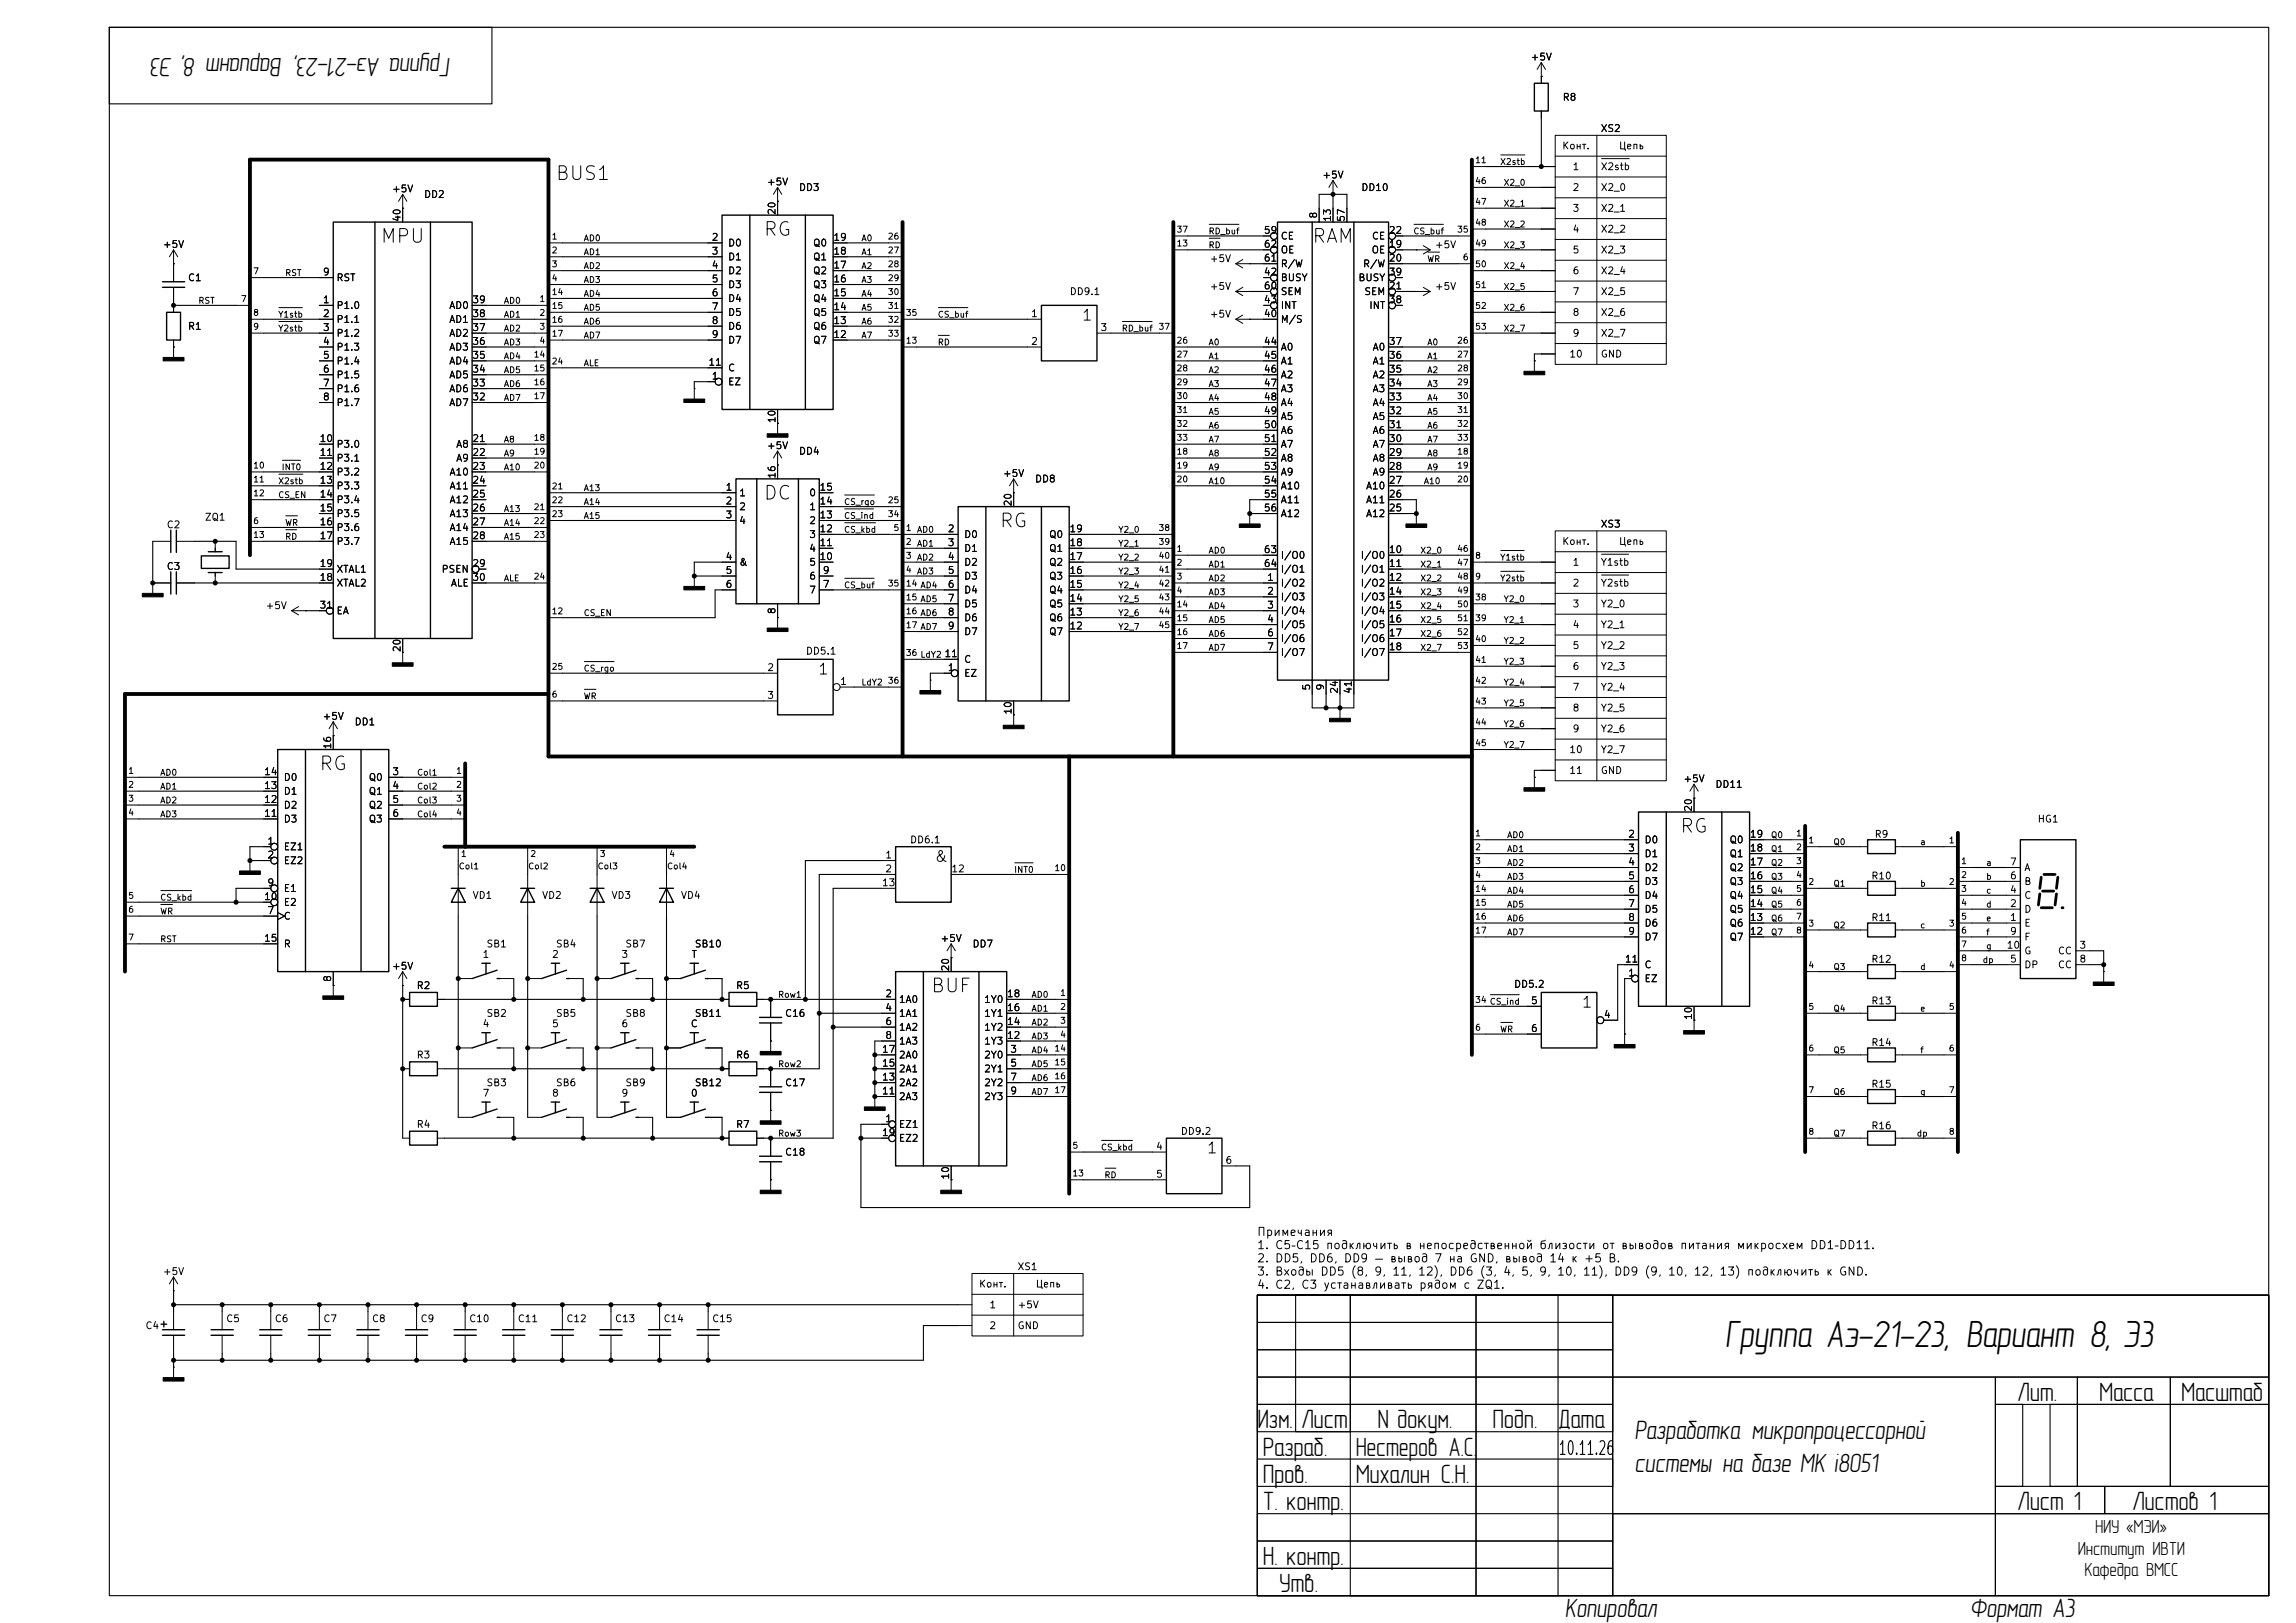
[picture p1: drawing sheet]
<svg xmlns="http://www.w3.org/2000/svg" width="420mm" height="297mm" viewBox="0 0 420 297" stroke-linecap="round" stroke-linejoin="round" font-family="sans-serif">
<defs><g id="words">
<text font-size="7" x="315.5" y="246.5">Группа Аэ-21-23, Вариант 8, Э3</text>
<g font-size="4.9">
<text x="82.5" y="10.6" transform="rotate(-180 82.5 10.6)">Группа Аэ-21-23, Вариант 8, Э3</text>
<text x="369" y="256.4">Лит.</text>
<text x="384" y="256.4">Масса</text>
<text x="399" y="256.4">Масштаб</text>
<text x="230" y="261.4">Изм.</text>
<text x="238" y="261.4">Лист</text>
<text x="252" y="261.4">N докум.</text>
<text x="273" y="261.4">Подп.</text>
<text x="285" y="261.4">Дата</text>
<text x="299" y="263.4">Разработка микропроцессорной</text>
<text x="231" y="266.4">Разраб.</text>
<text x="248" y="266.4">Нестеров А.С.</text>
<text x="299" y="269.4">системы на базе МК i8051</text>
<text x="231" y="271.4">Пров.</text>
<text x="248" y="271.4">Михалин С.Н.</text>
<text x="231" y="276.4">Т. контр.</text>
<text x="369" y="276.4">Лист 1</text>
<text x="390" y="276.4">Листов 1</text>
<text x="231" y="286.4">Н. контр.</text>
<text x="234" y="291.4">Утв.</text>
<text x="286.3" y="295.9">Копировал</text>
<text x="360.3" y="295.9">Формат А3</text>
</g>
<g font-size="3.5">
<text x="383.3" y="280.5">НИУ «МЭИ»</text>
<text x="380.1" y="284.5">Институт ИВТИ</text>
<text x="381.3" y="288.5">Кафедра ВМСС</text>
</g>
<g font-size="2.5">
<text x="101.5" y="33.6">BUS1</text>
<text x="69.4" y="45.1">MPU</text>
<text x="139.5" y="43.8">RG</text>
<text x="239.8" y="45.1">RAM</text>
<text x="139.5" y="92.1">DC</text>
<text x="182.7" y="97.2">RG</text>
<text x="58.2" y="141.6">RG</text>
<text x="307.1" y="153">RG</text>
<text x="170.1" y="182.2">BUF</text>
<text x="285" y="266.9">10.11.26</text>
</g>
<g font-size="2">
<text x="197.7" y="59.2">1</text>
<text x="149.5" y="123.9">1</text>
<text x="170.8" y="158.2">&amp;</text>
<text x="289.2" y="184.9">1</text>
<text x="220.6" y="211.6">1</text>
</g>
<g font-size="1.5">
<text x="229.8" y="226.6">Примечания</text>
<text x="229.8" y="229">1. C5–C15 подключить в непосредственной близости от выводов питания микросхем DD1–DD11.</text>
<text x="229.8" y="231.4">2. DD5, DD6, DD9 — вывод 7 на GND, вывод 14 к +5 В.</text>
<text x="229.8" y="233.8">3. Входы DD5 (8, 9, 11, 12), DD6 (3, 4, 5, 9, 10, 11), DD9 (9, 10, 12, 13) подключить к GND.</text>
<text x="229.8" y="236.2">4. C2, C3 устанавливать рядом с ZQ1.</text>
</g>
<g font-size="1.3">
<text x="279.9" y="11.4">+5V</text>
<text x="285.7" y="18.7">R8</text>
<text x="285.7" y="27.6">Конт.</text>
<text x="292.7" y="24.5">XS2</text>
<text x="296" y="27.6">Цепь</text>
<text x="71.6" y="35.5">+5V</text>
<text x="140.2" y="34.2">+5V</text>
<text x="146" y="35.3">DD3</text>
<text x="241.8" y="33">+5V</text>
<text x="248.9" y="35.3">DD10</text>
<text x="287.6" y="31.4">1</text>
<text x="287.6" y="35.3">2</text>
<text x="292.7" y="31.4">X2stb</text>
<text x="292.7" y="35.3">X2_0</text>
<text x="73.6" y="40.7" transform="rotate(-90 73.6 40.7)">40</text>
<text x="77.5" y="36.5">DD2</text>
<text x="142.2" y="39.4" transform="rotate(-90 142.2 39.4)">20</text>
<text x="241.2" y="40.1" transform="rotate(-90 241.2 40.1)">8</text>
<text x="243.8" y="40.7" transform="rotate(-90 243.8 40.7)">13</text>
<text x="246.3" y="40.7" transform="rotate(-90 246.3 40.7)">57</text>
<text x="287.6" y="39.1">3</text>
<text x="292.7" y="39.1">X2_1</text>
<text x="29.7" y="45.7">+5V</text>
<text x="130.1" y="44.4">2</text>
<text x="130.1" y="46.9">3</text>
<text x="133.1" y="45.4">D0</text>
<text x="133.1" y="48">D1</text>
<text x="148.6" y="48">Q1</text>
<text x="148.6" y="45.4">Q0</text>
<text x="152.3" y="46.9">18</text>
<text x="152.3" y="44.4">19</text>
<text x="231.1" y="43.1">59</text>
<text x="231.1" y="45.6">62</text>
<text x="234.2" y="44.1">CE</text>
<text x="234.2" y="46.7">OE</text>
<text x="250.8" y="46.7">OE</text>
<text x="250.8" y="44.1">CE</text>
<text x="253.9" y="45.6">19</text>
<text x="253.9" y="43.1">22</text>
<text x="262.4" y="45.7">+5V</text>
<text x="287.6" y="42.9">4</text>
<text x="287.6" y="46.7">5</text>
<text x="292.7" y="42.9">X2_2</text>
<text x="292.7" y="46.7">X2_3</text>
<text x="34.3" y="51.8">C1</text>
<text x="59" y="50.7">9</text>
<text x="61.4" y="51.8">RST</text>
<text x="130.1" y="49.4">4</text>
<text x="130.1" y="52">5</text>
<text x="133.1" y="50.5">D2</text>
<text x="133.1" y="53">D3</text>
<text x="148.6" y="53">Q3</text>
<text x="148.6" y="50.5">Q2</text>
<text x="152.3" y="52">16</text>
<text x="152.3" y="49.4">17</text>
<text x="221.2" y="48.3">+5V</text>
<text x="221.2" y="53.4">+5V</text>
<text x="231.1" y="50.7">42</text>
<text x="231.1" y="53.3">60</text>
<text x="231.1" y="48.2">61</text>
<text x="234.2" y="51.8">BUSY</text>
<text x="234.2" y="49.2">R/W</text>
<text x="248.4" y="51.8">BUSY</text>
<text x="249.2" y="49.2">R/W</text>
<text x="253.9" y="48.2">20</text>
<text x="253.9" y="53.3">21</text>
<text x="253.9" y="50.7">39</text>
<text x="262.4" y="53.4">+5V</text>
<text x="287.6" y="50.5">6</text>
<text x="292.7" y="50.5">X2_4</text>
<text x="59" y="55.8">1</text>
<text x="59" y="58.3">2</text>
<text x="61.4" y="56.8">P1.0</text>
<text x="61.4" y="59.4">P1.1</text>
<text x="82.1" y="59.4">AD1</text>
<text x="82.1" y="56.8">AD0</text>
<text x="86.3" y="58.3">38</text>
<text x="86.3" y="55.8">39</text>
<text x="130.1" y="54.5">6</text>
<text x="130.1" y="57.1">7</text>
<text x="130.1" y="59.6">8</text>
<text x="133.1" y="55.6">D4</text>
<text x="133.1" y="58.1">D5</text>
<text x="148.6" y="58.1">Q5</text>
<text x="148.6" y="55.6">Q4</text>
<text x="152.3" y="59.6">13</text>
<text x="152.3" y="57.1">14</text>
<text x="152.3" y="54.5">15</text>
<text x="188.5" y="58.3">1</text>
<text x="195.6" y="54.3">DD9.1</text>
<text x="221.2" y="58.4">+5V</text>
<text x="231.1" y="58.3">40</text>
<text x="231.1" y="55.8">43</text>
<text x="234.2" y="59.4">M/S</text>
<text x="234.2" y="56.8">INT</text>
<text x="234.2" y="54.3">SEM</text>
<text x="249.5" y="54.3">SEM</text>
<text x="250.4" y="56.8">INT</text>
<text x="253.9" y="55.8">38</text>
<text x="287.6" y="54.3">7</text>
<text x="287.6" y="58.1">8</text>
<text x="292.7" y="54.3">X2_5</text>
<text x="292.7" y="58.1">X2_6</text>
<text x="34.3" y="60.7">R1</text>
<text x="59" y="60.9">3</text>
<text x="59" y="63.4">4</text>
<text x="59" y="66">5</text>
<text x="61.4" y="61.9">P1.2</text>
<text x="61.4" y="64.5">P1.3</text>
<text x="82.1" y="64.5">AD3</text>
<text x="82.1" y="61.9">AD2</text>
<text x="86.3" y="66">35</text>
<text x="86.3" y="63.4">36</text>
<text x="86.3" y="60.9">37</text>
<text x="130.1" y="62.1">9</text>
<text x="133.1" y="60.7">D6</text>
<text x="133.1" y="63.2">D7</text>
<text x="148.6" y="63.2">Q7</text>
<text x="148.6" y="60.7">Q6</text>
<text x="152.3" y="62.1">12</text>
<text x="188.5" y="63.4">2</text>
<text x="201.2" y="60.9">3</text>
<text x="231.1" y="63.4">44</text>
<text x="231.1" y="66">45</text>
<text x="234.2" y="64.5">A0</text>
<text x="251" y="64.5">A0</text>
<text x="253.9" y="66">36</text>
<text x="253.9" y="63.4">37</text>
<text x="287" y="65.7">10</text>
<text x="287.6" y="61.9">9</text>
<text x="292.7" y="61.9">X2_7</text>
<text x="292.7" y="65.7">GND</text>
<text x="59" y="68.5">6</text>
<text x="59" y="71">7</text>
<text x="61.4" y="67">P1.4</text>
<text x="61.4" y="69.5">P1.5</text>
<text x="82.1" y="69.5">AD5</text>
<text x="82.1" y="67">AD4</text>
<text x="86.3" y="71">33</text>
<text x="86.3" y="68.5">34</text>
<text x="129.5" y="67.2">11</text>
<text x="130.1" y="69.8">1</text>
<text x="133.1" y="70.8">EZ</text>
<text x="133.1" y="68.3">C</text>
<text x="231.1" y="68.5">46</text>
<text x="231.1" y="71">47</text>
<text x="234.2" y="67">A1</text>
<text x="234.2" y="69.5">A2</text>
<text x="251" y="69.5">A2</text>
<text x="251" y="67">A1</text>
<text x="253.9" y="71">34</text>
<text x="253.9" y="68.5">35</text>
<text x="59" y="73.6">8</text>
<text x="61.4" y="72.1">P1.6</text>
<text x="61.4" y="74.6">P1.7</text>
<text x="82.1" y="74.6">AD7</text>
<text x="82.1" y="72.1">AD6</text>
<text x="86.3" y="73.6">32</text>
<text x="142.2" y="77.5" transform="rotate(-90 142.2 77.5)">10</text>
<text x="231.1" y="73.6">48</text>
<text x="231.1" y="76.1">49</text>
<text x="234.2" y="72.1">A3</text>
<text x="234.2" y="74.6">A4</text>
<text x="234.2" y="77.2">A5</text>
<text x="251" y="77.2">A5</text>
<text x="251" y="74.6">A4</text>
<text x="251" y="72.1">A3</text>
<text x="253.9" y="76.1">32</text>
<text x="253.9" y="73.6">33</text>
<text x="58.4" y="81.2">10</text>
<text x="58.4" y="83.7">11</text>
<text x="61.4" y="82.2">P3.0</text>
<text x="83.3" y="82.2">A8</text>
<text x="86.3" y="81.2">21</text>
<text x="86.3" y="83.7">22</text>
<text x="140.2" y="82.5">+5V</text>
<text x="146" y="83.5">DD4</text>
<text x="231.1" y="78.7">50</text>
<text x="231.1" y="81.2">51</text>
<text x="231.1" y="83.7">52</text>
<text x="234.2" y="79.7">A6</text>
<text x="234.2" y="82.2">A7</text>
<text x="251" y="82.2">A7</text>
<text x="251" y="79.7">A6</text>
<text x="253.9" y="83.7">29</text>
<text x="253.9" y="81.2">30</text>
<text x="253.9" y="78.7">31</text>
<text x="58.4" y="86.3">12</text>
<text x="58.4" y="88.8">13</text>
<text x="61.4" y="84.8">P3.1</text>
<text x="61.4" y="87.3">P3.2</text>
<text x="61.4" y="89.9">P3.3</text>
<text x="82.1" y="87.3">A10</text>
<text x="82.1" y="89.9">A11</text>
<text x="83.3" y="84.8">A9</text>
<text x="86.3" y="86.3">23</text>
<text x="86.3" y="88.8">24</text>
<text x="142.2" y="87.7" transform="rotate(-90 142.2 87.7)">16</text>
<text x="183.4" y="87.6">+5V</text>
<text x="189.2" y="88.6">DD8</text>
<text x="231.1" y="86.3">53</text>
<text x="231.1" y="88.8">54</text>
<text x="234.2" y="84.8">A8</text>
<text x="234.2" y="87.3">A9</text>
<text x="234.2" y="89.9">A10</text>
<text x="249.8" y="89.9">A10</text>
<text x="251" y="87.3">A9</text>
<text x="251" y="84.8">A8</text>
<text x="253.9" y="88.8">27</text>
<text x="253.9" y="86.3">28</text>
<text x="37.4" y="95.6">ZQ1</text>
<text x="58.4" y="91.4">14</text>
<text x="58.4" y="93.9">15</text>
<text x="61.4" y="92.4">P3.4</text>
<text x="61.4" y="94.9">P3.5</text>
<text x="82.1" y="92.4">A12</text>
<text x="82.1" y="94.9">A13</text>
<text x="86.3" y="91.4">25</text>
<text x="86.3" y="93.9">26</text>
<text x="132.6" y="90.1">1</text>
<text x="132.6" y="92.6">2</text>
<text x="132.6" y="95.2">3</text>
<text x="135.1" y="91.1">1</text>
<text x="135.1" y="93.7">2</text>
<text x="147.9" y="93.7">1</text>
<text x="147.9" y="91.1">0</text>
<text x="149.8" y="95.2">13</text>
<text x="149.8" y="92.6">14</text>
<text x="149.8" y="90.1">15</text>
<text x="185.3" y="92.8" transform="rotate(-90 185.3 92.8)">20</text>
<text x="231.1" y="91.4">55</text>
<text x="231.1" y="93.9">56</text>
<text x="234.2" y="92.4">A11</text>
<text x="234.2" y="94.9">A12</text>
<text x="249.8" y="94.9">A12</text>
<text x="249.8" y="92.4">A11</text>
<text x="253.9" y="93.9">25</text>
<text x="253.9" y="91.4">26</text>
<text x="30.4" y="97">C2</text>
<text x="58.4" y="96.4">16</text>
<text x="58.4" y="99">17</text>
<text x="61.4" y="97.5">P3.6</text>
<text x="61.4" y="100">P3.7</text>
<text x="82.1" y="97.5">A14</text>
<text x="82.1" y="100">A15</text>
<text x="86.3" y="96.4">27</text>
<text x="86.3" y="99">28</text>
<text x="135.1" y="96.2">4</text>
<text x="147.9" y="101.3">4</text>
<text x="147.9" y="98.8">3</text>
<text x="147.9" y="96.2">2</text>
<text x="149.8" y="100.2">11</text>
<text x="149.8" y="97.7">12</text>
<text x="173.3" y="97.7">2</text>
<text x="173.3" y="100.2">3</text>
<text x="176.2" y="98.8">D0</text>
<text x="176.2" y="101.3">D1</text>
<text x="191.8" y="101.3">Q1</text>
<text x="191.8" y="98.8">Q0</text>
<text x="195.5" y="100.2">18</text>
<text x="195.5" y="97.7">19</text>
<text x="231.1" y="101.5">63</text>
<text x="253.9" y="101.5">10</text>
<text x="285.7" y="100">Конт.</text>
<text x="292.7" y="96.8">XS3</text>
<text x="296" y="100">Цепь</text>
<text x="30.4" y="104.6">C3</text>
<text x="58.4" y="106.6">18</text>
<text x="58.4" y="104.1">19</text>
<text x="61.4" y="107.6">XTAL2</text>
<text x="61.4" y="105.1">XTAL1</text>
<text x="80.7" y="105.1">PSEN</text>
<text x="82.4" y="107.6">ALE</text>
<text x="86.3" y="104.1">29</text>
<text x="86.3" y="106.6">30</text>
<text x="132.6" y="102.8">4</text>
<text x="132.6" y="105.3">5</text>
<text x="132.6" y="107.9">6</text>
<text x="135.1" y="103.8">&amp;</text>
<text x="147.9" y="106.4">6</text>
<text x="147.9" y="103.8">5</text>
<text x="149.8" y="102.8">10</text>
<text x="150.4" y="107.9">7</text>
<text x="150.4" y="105.3">9</text>
<text x="173.3" y="102.8">4</text>
<text x="173.3" y="105.3">5</text>
<text x="173.3" y="107.9">6</text>
<text x="176.2" y="103.8">D2</text>
<text x="176.2" y="106.4">D3</text>
<text x="191.8" y="106.4">Q3</text>
<text x="191.8" y="103.8">Q2</text>
<text x="195.5" y="107.9">15</text>
<text x="195.5" y="105.3">16</text>
<text x="195.5" y="102.8">17</text>
<text x="231.1" y="104.1">64</text>
<text x="231.7" y="106.6">1</text>
<text x="234.2" y="107.6">I/O2</text>
<text x="234.2" y="102.6">I/O0</text>
<text x="234.2" y="105.1">I/O1</text>
<text x="248.8" y="102.6">I/O0</text>
<text x="248.8" y="105.1">I/O1</text>
<text x="248.8" y="107.6">I/O2</text>
<text x="253.9" y="104.1">11</text>
<text x="253.9" y="106.6">12</text>
<text x="287.6" y="103.8">1</text>
<text x="287.6" y="107.6">2</text>
<text x="292.7" y="103.8">Y1stb</text>
<text x="292.7" y="107.6">Y2stb</text>
<text x="48.5" y="111.8">+5V</text>
<text x="58.4" y="111.7">31</text>
<text x="61.4" y="112.7">EA</text>
<text x="142.2" y="112.5" transform="rotate(-90 142.2 112.5)">8</text>
<text x="147.9" y="108.9">7</text>
<text x="173.3" y="110.4">7</text>
<text x="173.3" y="112.9">8</text>
<text x="176.2" y="108.9">D4</text>
<text x="176.2" y="111.5">D5</text>
<text x="176.2" y="114">D6</text>
<text x="191.8" y="114">Q6</text>
<text x="191.8" y="111.5">Q5</text>
<text x="191.8" y="108.9">Q4</text>
<text x="195.5" y="112.9">13</text>
<text x="195.5" y="110.4">14</text>
<text x="231.7" y="109.1">2</text>
<text x="231.7" y="111.7">3</text>
<text x="234.2" y="110.2">I/O3</text>
<text x="234.2" y="112.7">I/O4</text>
<text x="248.8" y="110.2">I/O3</text>
<text x="248.8" y="112.7">I/O4</text>
<text x="253.9" y="109.1">14</text>
<text x="253.9" y="111.7">15</text>
<text x="287.6" y="111.5">3</text>
<text x="292.7" y="111.5">Y2_0</text>
<text x="73.6" y="119.4" transform="rotate(-90 73.6 119.4)">20</text>
<text x="173.3" y="115.5">9</text>
<text x="176.2" y="116.5">D7</text>
<text x="191.8" y="116.5">Q7</text>
<text x="195.5" y="115.5">12</text>
<text x="231.7" y="114.2">4</text>
<text x="231.7" y="116.8">6</text>
<text x="231.7" y="119.3">7</text>
<text x="234.2" y="115.3">I/O5</text>
<text x="234.2" y="117.8">I/O6</text>
<text x="248.8" y="115.3">I/O5</text>
<text x="248.8" y="117.8">I/O6</text>
<text x="253.9" y="114.2">16</text>
<text x="253.9" y="116.8">17</text>
<text x="253.9" y="119.3">18</text>
<text x="287.6" y="115.3">4</text>
<text x="287.6" y="119.1">5</text>
<text x="292.7" y="115.3">Y2_1</text>
<text x="292.7" y="119.1">Y2_2</text>
<text x="140.2" y="123.1">2</text>
<text x="147.3" y="120.1">DD5.1</text>
<text x="153.6" y="125.6">1</text>
<text x="172.7" y="120.6">11</text>
<text x="173.3" y="123.1">1</text>
<text x="176.2" y="124.2">EZ</text>
<text x="176.2" y="121.6">C</text>
<text x="234.2" y="120.3">I/O7</text>
<text x="248.8" y="120.3">I/O7</text>
<text x="287.6" y="122.9">6</text>
<text x="292.7" y="122.9">Y2_3</text>
<text x="140.2" y="128.2">3</text>
<text x="185.3" y="130.9" transform="rotate(-90 185.3 130.9)">10</text>
<text x="239.9" y="126.5" transform="rotate(-90 239.9 126.5)">5</text>
<text x="242.5" y="126.5" transform="rotate(-90 242.5 126.5)">9</text>
<text x="245" y="127.1" transform="rotate(-90 245 127.1)">24</text>
<text x="247.6" y="127.1" transform="rotate(-90 247.6 127.1)">41</text>
<text x="287.6" y="126.7">7</text>
<text x="287.6" y="130.5">8</text>
<text x="292.7" y="126.7">Y2_4</text>
<text x="292.7" y="130.5">Y2_5</text>
<text x="58.9" y="132">+5V</text>
<text x="60.9" y="137.2" transform="rotate(-90 60.9 137.2)">16</text>
<text x="64.8" y="133">DD1</text>
<text x="287.6" y="134.3">9</text>
<text x="292.7" y="134.3">Y2_6</text>
<text x="48.2" y="142.2">14</text>
<text x="51.8" y="143.2">D0</text>
<text x="67.3" y="143.2">Q0</text>
<text x="71.7" y="142.2">3</text>
<text x="287" y="138.1">10</text>
<text x="287" y="141.9">11</text>
<text x="292.7" y="138.1">Y2_7</text>
<text x="292.7" y="141.9">GND</text>
<text x="307.8" y="143.5">+5V</text>
<text x="48.2" y="149.8">11</text>
<text x="48.2" y="147.2">12</text>
<text x="48.2" y="144.7">13</text>
<text x="51.8" y="148.3">D2</text>
<text x="51.8" y="145.7">D1</text>
<text x="67.3" y="145.7">Q1</text>
<text x="67.3" y="148.3">Q2</text>
<text x="71.7" y="144.7">4</text>
<text x="71.7" y="147.2">5</text>
<text x="71.7" y="149.8">6</text>
<text x="309.8" y="148.7" transform="rotate(-90 309.8 148.7)">20</text>
<text x="313.7" y="144.5">DD11</text>
<text x="48.8" y="154.9">1</text>
<text x="51.8" y="155.9">EZ1</text>
<text x="51.8" y="150.8">D3</text>
<text x="67.3" y="150.8">Q3</text>
<text x="166.4" y="154.6">DD6.1</text>
<text x="297.7" y="153.6">2</text>
<text x="300.7" y="154.6">D0</text>
<text x="316.3" y="154.6">Q0</text>
<text x="320" y="153.6">19</text>
<text x="342.8" y="153.6">R9</text>
<text x="372.6" y="150.8">HG1</text>
<text x="48.8" y="157.4">2</text>
<text x="51.8" y="158.4">EZ2</text>
<text x="161.8" y="157.4">1</text>
<text x="161.8" y="159.9">2</text>
<text x="173.9" y="159.9">12</text>
<text x="297.7" y="156.1">3</text>
<text x="297.7" y="158.7">4</text>
<text x="297.7" y="161.2">5</text>
<text x="300.7" y="157.2">D1</text>
<text x="300.7" y="159.7">D2</text>
<text x="316.3" y="159.7">Q2</text>
<text x="316.3" y="157.2">Q1</text>
<text x="320" y="161.2">16</text>
<text x="320" y="158.7">17</text>
<text x="320" y="156.1">18</text>
<text x="342.2" y="161.2">R10</text>
<text x="367.6" y="161.2">6</text>
<text x="367.6" y="158.7">7</text>
<text x="370.2" y="159.7">A</text>
<text x="48.2" y="165">10</text>
<text x="48.8" y="167.6">7</text>
<text x="48.8" y="162.5">9</text>
<text x="51.8" y="163.5">E1</text>
<text x="51.8" y="166.1">E2</text>
<text x="86.3" y="164.8">VD1</text>
<text x="99" y="164.8">VD2</text>
<text x="111.7" y="164.8">VD3</text>
<text x="124.4" y="164.8">VD4</text>
<text x="161.2" y="162.5">13</text>
<text x="297.7" y="163.7">6</text>
<text x="297.7" y="166.3">7</text>
<text x="300.7" y="162.3">D3</text>
<text x="300.7" y="164.8">D4</text>
<text x="300.7" y="167.3">D5</text>
<text x="316.3" y="167.3">Q5</text>
<text x="316.3" y="164.8">Q4</text>
<text x="316.3" y="162.3">Q3</text>
<text x="320" y="166.3">14</text>
<text x="320" y="163.7">15</text>
<text x="367.6" y="166.3">2</text>
<text x="367.6" y="163.7">4</text>
<text x="370.2" y="167.3">D</text>
<text x="370.2" y="164.8">C</text>
<text x="370.2" y="162.3">B</text>
<text x="48.2" y="172.6">15</text>
<text x="51.8" y="168.6">C</text>
<text x="51.8" y="173.7">R</text>
<text x="88.9" y="173.7">SB1</text>
<text x="101.6" y="173.7">SB4</text>
<text x="114.3" y="173.7">SB7</text>
<text x="127" y="173.7">SB10</text>
<text x="171.9" y="172.7">+5V</text>
<text x="177.8" y="173.7">DD7</text>
<text x="297.7" y="168.8">8</text>
<text x="297.7" y="171.4">9</text>
<text x="300.7" y="169.9">D6</text>
<text x="300.7" y="172.4">D7</text>
<text x="316.3" y="172.4">Q7</text>
<text x="316.3" y="169.9">Q6</text>
<text x="320" y="171.4">12</text>
<text x="320" y="168.8">13</text>
<text x="342.2" y="168.9">R11</text>
<text x="367" y="173.9">10</text>
<text x="367.6" y="168.8">1</text>
<text x="367.6" y="171.4">9</text>
<text x="370.2" y="169.9">E</text>
<text x="370.2" y="172.4">F</text>
<text x="380.3" y="173.9">3</text>
<text x="60.9" y="179.8" transform="rotate(-90 60.9 179.8)">8</text>
<text x="71.6" y="177.7">+5V</text>
<text x="88.2" y="175.6">1</text>
<text x="100.9" y="175.6">2</text>
<text x="113.6" y="175.6">3</text>
<text x="126.4" y="175.6">Т</text>
<text x="173.9" y="177.9" transform="rotate(-90 173.9 177.9)">20</text>
<text x="297.1" y="176.4">11</text>
<text x="297.7" y="179">1</text>
<text x="300.7" y="177.5">C</text>
<text x="342.2" y="176.5">R12</text>
<text x="367.6" y="176.4">5</text>
<text x="370.2" y="177.5">DP</text>
<text x="370.2" y="175">G</text>
<text x="376.3" y="175">CC</text>
<text x="376.3" y="177.5">CC</text>
<text x="380.3" y="176.4">8</text>
<text x="76.1" y="181.3">R2</text>
<text x="134.5" y="181.3">R5</text>
<text x="161.8" y="182.8">2</text>
<text x="161.8" y="185.3">4</text>
<text x="164.3" y="183.8">1A0</text>
<text x="179.9" y="183.8">1Y0</text>
<text x="184.1" y="185.3">16</text>
<text x="184.1" y="182.8">18</text>
<text x="276.8" y="181.1">DD5.2</text>
<text x="279.9" y="184.1">5</text>
<text x="300.7" y="180">EZ</text>
<text x="342.2" y="184.1">R13</text>
<text x="88.2" y="188.3">4</text>
<text x="88.9" y="186.4">SB2</text>
<text x="100.9" y="188.3">5</text>
<text x="101.6" y="186.4">SB5</text>
<text x="113.6" y="188.3">6</text>
<text x="114.3" y="186.4">SB8</text>
<text x="126.2" y="188.3">С</text>
<text x="127" y="186.4">SB11</text>
<text x="143.5" y="186.4">C16</text>
<text x="161.8" y="187.9">6</text>
<text x="161.8" y="190.4">8</text>
<text x="164.3" y="186.4">1A1</text>
<text x="164.3" y="188.9">1A2</text>
<text x="164.3" y="191.5">1A3</text>
<text x="179.9" y="191.5">1Y3</text>
<text x="179.9" y="188.9">1Y2</text>
<text x="179.9" y="186.4">1Y1</text>
<text x="184.1" y="190.4">12</text>
<text x="184.1" y="187.9">14</text>
<text x="279.9" y="189.1">6</text>
<text x="293.3" y="186.6">4</text>
<text x="309.8" y="186.8" transform="rotate(-90 309.8 186.8)">10</text>
<text x="342.2" y="191.7">R14</text>
<text x="76.1" y="194">R3</text>
<text x="134.5" y="194">R6</text>
<text x="161.2" y="195.5">15</text>
<text x="161.2" y="193">17</text>
<text x="164.3" y="196.5">2A1</text>
<text x="164.3" y="194">2A0</text>
<text x="179.9" y="194">2Y0</text>
<text x="179.9" y="196.5">2Y1</text>
<text x="184.7" y="193">3</text>
<text x="184.7" y="195.5">5</text>
<text x="88.2" y="201">7</text>
<text x="88.9" y="199.1">SB3</text>
<text x="100.9" y="201">8</text>
<text x="101.6" y="199.1">SB6</text>
<text x="113.6" y="201">9</text>
<text x="114.3" y="199.1">SB9</text>
<text x="126.3" y="201">0</text>
<text x="127" y="199.1">SB12</text>
<text x="143.5" y="199.1">C17</text>
<text x="161.2" y="200.6">11</text>
<text x="161.2" y="198">13</text>
<text x="164.3" y="201.6">2A3</text>
<text x="164.3" y="199.1">2A2</text>
<text x="179.9" y="199.1">2Y2</text>
<text x="179.9" y="201.6">2Y3</text>
<text x="184.7" y="198">7</text>
<text x="184.7" y="200.6">9</text>
<text x="342.2" y="199.3">R15</text>
<text x="76.1" y="206.7">R4</text>
<text x="134.5" y="206.7">R7</text>
<text x="161.2" y="208.2">19</text>
<text x="161.8" y="205.7">1</text>
<text x="164.3" y="206.7">EZ1</text>
<text x="164.3" y="209.2">EZ2</text>
<text x="215.9" y="208">DD9.2</text>
<text x="342.2" y="207">R16</text>
<text x="143.5" y="211.8">C18</text>
<text x="173.9" y="216" transform="rotate(-90 173.9 216)">10</text>
<text x="211.4" y="210.7">4</text>
<text x="211.4" y="215.8">5</text>
<text x="224.1" y="213.3">6</text>
<text x="29.7" y="233.6">+5V</text>
<text x="186" y="232.7">XS1</text>
<text x="179" y="235.9">Конт.</text>
<text x="180.9" y="239.7">1</text>
<text x="186" y="239.7">+5V</text>
<text x="189.3" y="235.9">Цепь</text>
<text x="26.5" y="243.5">C4</text>
<text x="41.3" y="242.3">C5</text>
<text x="50.1" y="242.3">C6</text>
<text x="59" y="242.3">C7</text>
<text x="67.9" y="242.3">C8</text>
<text x="76.8" y="242.3">C9</text>
<text x="85.7" y="242.3">C10</text>
<text x="94.6" y="242.3">C11</text>
<text x="103.5" y="242.3">C12</text>
<text x="112.4" y="242.3">C13</text>
<text x="121.3" y="242.3">C14</text>
<text x="130.2" y="242.3">C15</text>
<text x="180.9" y="243.5">2</text>
<text x="186" y="243.5">GND</text>
</g>
<g font-size="1.1">
<text x="269.7" y="30.1">11</text>
<text x="269.7" y="33.9">46</text>
<text x="274.3" y="30.4">X2stb</text>
<text x="274.9" y="34.3">X2_0</text>
<text x="269.7" y="41.6">48</text>
<text x="269.7" y="37.7">47</text>
<text x="274.9" y="41.9">X2_2</text>
<text x="274.9" y="38.1">X2_1</text>
<text x="100.8" y="44.1">1</text>
<text x="100.8" y="46.6">2</text>
<text x="106.7" y="47">AD1</text>
<text x="106.7" y="44.4">AD0</text>
<text x="157.5" y="47">A1</text>
<text x="157.5" y="44.4">A0</text>
<text x="162.3" y="46.6">27</text>
<text x="162.3" y="44.1">26</text>
<text x="215.1" y="42.8">37</text>
<text x="215.1" y="45.4">13</text>
<text x="221" y="45.7">RD</text>
<text x="221" y="43.1">RD_buf</text>
<text x="258.4" y="43.1">CS_buf</text>
<text x="266.4" y="42.8">35</text>
<text x="267.5" y="47.9">6</text>
<text x="269.7" y="45.4">49</text>
<text x="274.9" y="45.7">X2_3</text>
<text x="46.2" y="50.4">7</text>
<text x="52.1" y="50.8">RST</text>
<text x="100.8" y="51.7">4</text>
<text x="100.8" y="49.2">3</text>
<text x="106.7" y="52">AD3</text>
<text x="106.7" y="49.5">AD2</text>
<text x="157.5" y="52">A3</text>
<text x="157.5" y="49.5">A2</text>
<text x="162.3" y="49.2">28</text>
<text x="162.3" y="51.7">29</text>
<text x="261" y="48.2">WR</text>
<text x="269.7" y="53">51</text>
<text x="269.7" y="49.2">50</text>
<text x="274.9" y="53.3">X2_5</text>
<text x="274.9" y="49.5">X2_4</text>
<text x="36.2" y="55.8">RST</text>
<text x="44" y="55.5">7</text>
<text x="46.2" y="58.1">8</text>
<text x="50.8" y="58.4">Y1stb</text>
<text x="92.1" y="55.8">AD0</text>
<text x="92.1" y="58.4">AD1</text>
<text x="98.6" y="55.5">1</text>
<text x="98.6" y="58.1">2</text>
<text x="100.8" y="54.3">14</text>
<text x="100.8" y="56.8">15</text>
<text x="100.8" y="59.3">16</text>
<text x="106.7" y="57.1">AD5</text>
<text x="106.7" y="59.7">AD6</text>
<text x="106.7" y="54.6">AD4</text>
<text x="157.5" y="54.6">A4</text>
<text x="157.5" y="59.7">A6</text>
<text x="157.5" y="57.1">A5</text>
<text x="162.3" y="54.3">30</text>
<text x="162.3" y="59.3">32</text>
<text x="162.3" y="56.8">31</text>
<text x="165.6" y="58.1">35</text>
<text x="171.4" y="58.4">CS_buf</text>
<text x="269.7" y="56.8">52</text>
<text x="274.9" y="57.1">X2_6</text>
<text x="46.2" y="60.6">9</text>
<text x="50.8" y="60.9">Y2stb</text>
<text x="92.1" y="60.9">AD2</text>
<text x="92.1" y="63.5">AD3</text>
<text x="97.5" y="65.7">14</text>
<text x="98.6" y="63.1">4</text>
<text x="98.6" y="60.6">3</text>
<text x="100.8" y="61.9">17</text>
<text x="106.7" y="62.2">AD7</text>
<text x="157.5" y="62.2">A7</text>
<text x="162.3" y="61.9">33</text>
<text x="165.6" y="63.1">13</text>
<text x="171.4" y="63.5">RD</text>
<text x="205.1" y="60.9">RD_buf</text>
<text x="211.8" y="60.6">37</text>
<text x="215.1" y="65.7">27</text>
<text x="215.1" y="63.1">26</text>
<text x="221" y="63.5">A0</text>
<text x="261" y="63.5">A0</text>
<text x="266.4" y="65.7">27</text>
<text x="266.4" y="63.1">26</text>
<text x="269.7" y="60.6">53</text>
<text x="274.9" y="60.9">X2_7</text>
<text x="92.1" y="68.5">AD5</text>
<text x="92.1" y="71.1">AD6</text>
<text x="92.1" y="66">AD4</text>
<text x="97.5" y="68.2">15</text>
<text x="97.5" y="70.8">16</text>
<text x="100.8" y="67">24</text>
<text x="106.7" y="67.3">ALE</text>
<text x="215.1" y="70.8">29</text>
<text x="215.1" y="68.2">28</text>
<text x="221" y="71.1">A3</text>
<text x="221" y="68.5">A2</text>
<text x="221" y="66">A1</text>
<text x="261" y="66">A1</text>
<text x="261" y="68.5">A2</text>
<text x="261" y="71.1">A3</text>
<text x="266.4" y="70.8">29</text>
<text x="266.4" y="68.2">28</text>
<text x="92.1" y="73.6">AD7</text>
<text x="97.5" y="73.3">17</text>
<text x="215.1" y="75.8">31</text>
<text x="215.1" y="73.3">30</text>
<text x="221" y="73.6">A4</text>
<text x="221" y="76.2">A5</text>
<text x="261" y="76.2">A5</text>
<text x="261" y="73.6">A4</text>
<text x="266.4" y="75.8">31</text>
<text x="266.4" y="73.3">30</text>
<text x="92.1" y="83.8">A9</text>
<text x="92.1" y="81.2">A8</text>
<text x="97.5" y="83.5">19</text>
<text x="97.5" y="80.9">18</text>
<text x="215.1" y="80.9">33</text>
<text x="215.1" y="78.4">32</text>
<text x="215.1" y="83.5">18</text>
<text x="221" y="78.7">A6</text>
<text x="221" y="83.8">A8</text>
<text x="221" y="81.2">A7</text>
<text x="261" y="78.7">A6</text>
<text x="261" y="81.2">A7</text>
<text x="261" y="83.8">A8</text>
<text x="266.4" y="78.4">32</text>
<text x="266.4" y="83.5">18</text>
<text x="266.4" y="80.9">33</text>
<text x="46.2" y="86">10</text>
<text x="46.2" y="88.5">11</text>
<text x="50.8" y="88.9">X2stb</text>
<text x="51.4" y="86.3">INT0</text>
<text x="92.1" y="86.3">A10</text>
<text x="97.5" y="86">20</text>
<text x="100.8" y="89.8">21</text>
<text x="215.1" y="86">19</text>
<text x="215.1" y="88.5">20</text>
<text x="221" y="88.9">A10</text>
<text x="221" y="86.3">A9</text>
<text x="260.3" y="88.9">A10</text>
<text x="261" y="86.3">A9</text>
<text x="266.4" y="86">19</text>
<text x="266.4" y="88.5">20</text>
<text x="46.2" y="91.1">12</text>
<text x="50.8" y="91.4">CS_EN</text>
<text x="92.1" y="93.9">A13</text>
<text x="97.5" y="93.6">21</text>
<text x="100.8" y="92.4">22</text>
<text x="100.8" y="94.9">23</text>
<text x="106.7" y="90.1">A13</text>
<text x="106.7" y="92.7">A14</text>
<text x="106.7" y="95.2">A15</text>
<text x="154.3" y="95.2">CS_ind</text>
<text x="154.3" y="92.7">CS_rgo</text>
<text x="162.3" y="92.4">25</text>
<text x="162.3" y="94.9">34</text>
<text x="46.2" y="98.7">13</text>
<text x="46.2" y="96.2">6</text>
<text x="52.1" y="96.5">WR</text>
<text x="52.1" y="99">RD</text>
<text x="92.1" y="96.5">A14</text>
<text x="92.1" y="99">A15</text>
<text x="97.5" y="96.2">22</text>
<text x="97.5" y="98.7">23</text>
<text x="154.3" y="97.8">CS_kbd</text>
<text x="163.3" y="97.4">5</text>
<text x="165.6" y="100">2</text>
<text x="165.6" y="97.4">1</text>
<text x="167.6" y="97.8">AD0</text>
<text x="167.6" y="100.3">AD1</text>
<text x="204.5" y="100.3">Y2_1</text>
<text x="204.5" y="97.8">Y2_0</text>
<text x="211.8" y="100">39</text>
<text x="211.8" y="97.4">38</text>
<text x="215.1" y="101.2">1</text>
<text x="221" y="101.6">AD0</text>
<text x="259.7" y="101.6">X2_0</text>
<text x="266.4" y="101.2">46</text>
<text x="92.1" y="106.6">ALE</text>
<text x="97.5" y="106.3">24</text>
<text x="154.3" y="107.9">CS_buf</text>
<text x="162.3" y="107.6">35</text>
<text x="165.6" y="102.5">3</text>
<text x="165.6" y="107.6">14</text>
<text x="165.6" y="105.1">4</text>
<text x="167.6" y="105.4">AD3</text>
<text x="167.6" y="102.8">AD2</text>
<text x="168.3" y="107.9">AD4</text>
<text x="204.5" y="107.9">Y2_4</text>
<text x="204.5" y="105.4">Y2_3</text>
<text x="204.5" y="102.8">Y2_2</text>
<text x="211.8" y="107.6">42</text>
<text x="211.8" y="105.1">41</text>
<text x="211.8" y="102.5">40</text>
<text x="215.1" y="106.3">3</text>
<text x="215.1" y="103.8">2</text>
<text x="221" y="106.6">AD2</text>
<text x="221" y="104.1">AD1</text>
<text x="259.7" y="106.6">X2_2</text>
<text x="259.7" y="104.1">X2_1</text>
<text x="266.4" y="103.8">47</text>
<text x="266.4" y="106.3">48</text>
<text x="269.7" y="106.3">9</text>
<text x="269.7" y="102.5">8</text>
<text x="274.3" y="106.6">Y2stb</text>
<text x="274.3" y="102.8">Y1stb</text>
<text x="100.8" y="112.7">12</text>
<text x="106.7" y="113">CS_EN</text>
<text x="165.6" y="110.1">15</text>
<text x="165.6" y="112.7">16</text>
<text x="168.3" y="110.5">AD5</text>
<text x="168.3" y="113">AD6</text>
<text x="204.5" y="110.5">Y2_5</text>
<text x="204.5" y="113">Y2_6</text>
<text x="211.8" y="112.7">44</text>
<text x="211.8" y="110.1">43</text>
<text x="215.1" y="108.9">4</text>
<text x="215.1" y="113.9">15</text>
<text x="215.1" y="111.4">14</text>
<text x="221" y="109.2">AD3</text>
<text x="221" y="111.7">AD4</text>
<text x="259.7" y="111.7">X2_4</text>
<text x="259.7" y="109.2">X2_3</text>
<text x="266.4" y="113.9">51</text>
<text x="266.4" y="108.9">49</text>
<text x="266.4" y="111.4">50</text>
<text x="269.7" y="113.9">39</text>
<text x="269.7" y="110.1">38</text>
<text x="274.9" y="110.5">Y2_0</text>
<text x="165.6" y="115.2">17</text>
<text x="168.3" y="115.5">AD7</text>
<text x="204.5" y="115.5">Y2_7</text>
<text x="211.8" y="115.2">45</text>
<text x="215.1" y="119">17</text>
<text x="215.1" y="116.5">16</text>
<text x="221" y="119.3">AD7</text>
<text x="221" y="114.3">AD5</text>
<text x="221" y="116.8">AD6</text>
<text x="259.7" y="119.3">X2_7</text>
<text x="259.7" y="116.8">X2_6</text>
<text x="259.7" y="114.3">X2_5</text>
<text x="266.4" y="116.5">52</text>
<text x="266.4" y="119">53</text>
<text x="269.7" y="117.7">40</text>
<text x="274.9" y="114.3">Y2_1</text>
<text x="274.9" y="118.1">Y2_2</text>
<text x="100.8" y="122.8">25</text>
<text x="106.7" y="123.2">CS_rgo</text>
<text x="157.5" y="125.7">LdY2</text>
<text x="162.3" y="125.4">36</text>
<text x="165.6" y="120.3">36</text>
<text x="168.3" y="120.6">LdY2</text>
<text x="269.7" y="121.6">41</text>
<text x="269.7" y="125.4">42</text>
<text x="274.9" y="121.9">Y2_3</text>
<text x="274.9" y="125.7">Y2_4</text>
<text x="100.8" y="127.9">6</text>
<text x="106.7" y="128.2">WR</text>
<text x="269.7" y="129.2">43</text>
<text x="274.9" y="129.5">Y2_5</text>
<text x="269.7" y="136.8">45</text>
<text x="269.7" y="133">44</text>
<text x="274.9" y="133.3">Y2_6</text>
<text x="274.9" y="137.1">Y2_7</text>
<text x="23.4" y="141.9">1</text>
<text x="29.2" y="142.2">AD0</text>
<text x="76.2" y="142.2">Col1</text>
<text x="83.3" y="141.9">1</text>
<text x="23.4" y="147">3</text>
<text x="23.4" y="149.5">4</text>
<text x="23.4" y="144.4">2</text>
<text x="29.2" y="149.8">AD3</text>
<text x="29.2" y="144.7">AD1</text>
<text x="29.2" y="147.3">AD2</text>
<text x="76.2" y="147.3">Col3</text>
<text x="76.2" y="149.8">Col4</text>
<text x="76.2" y="144.7">Col2</text>
<text x="83.3" y="149.5">4</text>
<text x="83.3" y="144.4">2</text>
<text x="83.3" y="147">3</text>
<text x="269.7" y="153.3">1</text>
<text x="269.7" y="155.9">2</text>
<text x="275.6" y="153.6">AD0</text>
<text x="323.8" y="153.6">Q0</text>
<text x="328.4" y="153.3">1</text>
<text x="328.4" y="155.9">2</text>
<text x="330.7" y="154.6">1</text>
<text x="335.3" y="154.9">Q0</text>
<text x="351.1" y="154.9">a</text>
<text x="356.4" y="154.6">1</text>
<text x="83.8" y="159.3">Col1</text>
<text x="84.2" y="157.1">1</text>
<text x="96.5" y="159.3">Col2</text>
<text x="96.9" y="157.1">2</text>
<text x="109.2" y="159.3">Col3</text>
<text x="109.6" y="157.1">3</text>
<text x="121.9" y="159.3">Col4</text>
<text x="122.3" y="157.1">4</text>
<text x="185.4" y="160">INT0</text>
<text x="192.8" y="159.7">10</text>
<text x="269.7" y="158.4">3</text>
<text x="269.7" y="160.9">4</text>
<text x="275.6" y="161.3">AD3</text>
<text x="275.6" y="158.7">AD2</text>
<text x="275.6" y="156.2">AD1</text>
<text x="323.8" y="158.7">Q2</text>
<text x="323.8" y="161.3">Q3</text>
<text x="323.8" y="156.2">Q1</text>
<text x="328.4" y="160.9">4</text>
<text x="328.4" y="158.4">3</text>
<text x="358.6" y="160.9">2</text>
<text x="358.6" y="158.4">1</text>
<text x="363.2" y="161.3">b</text>
<text x="363.2" y="158.7">a</text>
<text x="23.4" y="164.7">5</text>
<text x="23.4" y="167.3">6</text>
<text x="29.2" y="165.1">CS_kbd</text>
<text x="29.2" y="167.6">WR</text>
<text x="269.7" y="163.5">14</text>
<text x="269.7" y="166">15</text>
<text x="275.6" y="166.3">AD5</text>
<text x="275.6" y="163.8">AD4</text>
<text x="323.8" y="166.3">Q5</text>
<text x="323.8" y="163.8">Q4</text>
<text x="328.4" y="166">6</text>
<text x="328.4" y="163.5">5</text>
<text x="330.7" y="162.2">2</text>
<text x="335.3" y="162.5">Q1</text>
<text x="351.1" y="162.5">b</text>
<text x="356.4" y="162.2">2</text>
<text x="358.6" y="166">4</text>
<text x="358.6" y="163.5">3</text>
<text x="363.2" y="163.8">c</text>
<text x="363.2" y="166.3">d</text>
<text x="23.4" y="172.4">7</text>
<text x="29.2" y="172.7">RST</text>
<text x="269.7" y="168.6">16</text>
<text x="269.7" y="171.1">17</text>
<text x="275.6" y="171.4">AD7</text>
<text x="275.6" y="168.9">AD6</text>
<text x="323.8" y="171.4">Q7</text>
<text x="323.8" y="168.9">Q6</text>
<text x="328.4" y="171.1">8</text>
<text x="328.4" y="168.6">7</text>
<text x="330.7" y="169.8">3</text>
<text x="335.3" y="170.1">Q2</text>
<text x="351.1" y="170.1">c</text>
<text x="356.4" y="169.8">3</text>
<text x="358.6" y="173.6">7</text>
<text x="358.6" y="171.1">6</text>
<text x="358.6" y="168.6">5</text>
<text x="363.2" y="174">g</text>
<text x="363.2" y="171.4">f</text>
<text x="363.2" y="168.9">e</text>
<text x="330.7" y="177.4">4</text>
<text x="335.3" y="177.8">Q3</text>
<text x="351.1" y="177.8">d</text>
<text x="356.4" y="177.4">4</text>
<text x="358.6" y="176.2">8</text>
<text x="362.6" y="176.5">dp</text>
<text x="142.2" y="182.8">Row1</text>
<text x="188.6" y="185.4">AD1</text>
<text x="188.6" y="182.8">AD0</text>
<text x="193.8" y="182.5">1</text>
<text x="193.8" y="185.1">2</text>
<text x="269.7" y="183.8">34</text>
<text x="272.4" y="184.1">CS_ind</text>
<text x="330.7" y="185.1">5</text>
<text x="335.3" y="185.4">Q4</text>
<text x="351.1" y="185.4">e</text>
<text x="356.4" y="185.1">5</text>
<text x="188.6" y="187.9">AD2</text>
<text x="188.6" y="190.5">AD3</text>
<text x="193.8" y="187.6">3</text>
<text x="193.8" y="190.1">4</text>
<text x="269.7" y="188.9">6</text>
<text x="274.3" y="189.2">WR</text>
<text x="142.2" y="195.5">Row2</text>
<text x="188.6" y="195.5">AD5</text>
<text x="188.6" y="193">AD4</text>
<text x="192.8" y="195.2">15</text>
<text x="192.8" y="192.7">14</text>
<text x="192.8" y="197.8">16</text>
<text x="330.7" y="192.7">6</text>
<text x="335.3" y="193">Q5</text>
<text x="351.1" y="193">f</text>
<text x="356.4" y="192.7">6</text>
<text x="188.6" y="198.1">AD6</text>
<text x="188.6" y="200.6">AD7</text>
<text x="192.8" y="200.3">17</text>
<text x="330.7" y="200.3">7</text>
<text x="335.3" y="200.6">Q6</text>
<text x="351.1" y="200.6">g</text>
<text x="356.4" y="200.3">7</text>
<text x="142.2" y="208.2">Row3</text>
<text x="330.7" y="207.9">8</text>
<text x="335.3" y="208.2">Q7</text>
<text x="350.5" y="208.2">dp</text>
<text x="356.4" y="207.9">8</text>
<text x="196.1" y="215.5">13</text>
<text x="196.1" y="210.5">5</text>
<text x="201.3" y="210.8">CS_kbd</text>
<text x="201.9" y="215.9">RD</text>
</g>
</g></defs>
<g fill="none" stroke="#000" stroke-width=".2">
<path d="M20 5h70v14h-70zM20 5h395v287h-395zM241.3 38.1v-2.5h5.1v2.5M243.8 35.6v2.5M271.8 34.3h10.1M271.8 38.1h10.1M281.9 21.6v8.9h-10.1M31.7 55.9h11.5M48.3 58.4h10.1M48.3 50.8h10.1M88.9 58.4h8.9M88.9 55.9h8.9"/>
<path d="M102.9 49.5h26.6M102.9 52.1h26.6M102.9 47h26.6M102.9 44.5h26.6M102.9 59.7h26.6M102.9 54.6h26.6M102.9 57.2h26.6M154.9 49.5h7.7M154.9 52.1h7.7M154.9 47h7.7M154.9 44.5h7.7M154.9 59.7h7.7"/>
<path d="M154.9 54.6h7.7M154.9 57.2h7.7M167.6 58.4h20.4M217.2 43.2h13.9M217.2 45.7h13.9M228.6 58.4h2.5M228.6 48.3h2.5M228.6 53.3h2.5M256.5 48.3h10.2M256.5 53.3h2.6M256.5 43.2h10.2M256.5 45.7h2.6"/>
<path d="M271.8 49.5h10.1M271.8 57.2h10.1M271.8 53.3h10.1M271.8 45.7h10.1M271.8 41.9h10.1M48.3 61h10.1M88.9 63.5h8.9M88.9 73.7h8.9M88.9 61h8.9M88.9 71.1h8.9M88.9 68.6h8.9M88.9 66h8.9"/>
<path d="M102.9 62.2h26.6M102.9 67.3h26.6M129.5 69.9h-2.5v1.2M154.9 62.2h7.7M167.6 63.5h20.4M203.2 61h8.9M217.2 63.5h13.9M217.2 78.7h13.9M217.2 76.2h13.9M217.2 73.7h13.9M217.2 71.1h13.9M217.2 68.6h13.9"/>
<path d="M217.2 66h13.9M256.5 63.5h10.2M256.5 78.7h10.2M256.5 76.2h10.2M256.5 73.7h10.2M256.5 71.1h10.2M256.5 68.6h10.2M256.5 66h10.2M271.8 61h10.1M281.9 64.8h-1.2v1.2M27.9 99.1v7.6M35.6 99.1h7.6v5h15.2"/>
<path d="M48.3 86.4h10.1M48.3 88.9h10.1M48.3 91.4h10.1M48.3 99.1h10.1M48.3 96.5h10.1M88.9 94h8.9M88.9 86.4h8.9M88.9 81.3h8.9M88.9 83.8h8.9M88.9 99.1h8.9M88.9 96.5h8.9M102.9 95.3h29.2"/>
<path d="M102.9 92.7h29.2M102.9 90.2h29.2M152.4 97.8h10.2M152.4 95.3h10.2M152.4 92.7h10.2M167.6 97.8h5.1M198.1 97.8h14M217.2 86.4h13.9M217.2 88.9h13.9M217.2 81.3h13.9M217.2 83.8h13.9M231.1 91.4h-2.5v2.6h2.5"/>
<path d="M256.5 91.4h2.6v2.6h-2.6M256.5 86.4h10.2M256.5 88.9h10.2M256.5 81.3h10.2M256.5 83.8h10.2M35.6 106.7h22.8M55.9 111.8h2.5M88.9 106.7h8.9M132.1 108h-1.3v5h-27.9M132.1 102.9h-5.1v2.5h5.1M152.4 108h10.2M167.6 108h5.1"/>
<path d="M167.6 105.4h5.1M167.6 102.9h5.1M167.6 100.3h5.1M167.6 113h5.1M167.6 110.5h5.1M167.6 115.6h5.1M198.1 108h14M198.1 105.4h14M198.1 102.9h14M198.1 100.3h14M198.1 113h14M198.1 110.5h14"/>
<path d="M198.1 115.6h14M217.2 109.2h13.9M217.2 101.6h13.9M217.2 106.7h13.9M217.2 111.8h13.9M217.2 114.3h13.9M217.2 116.8h13.9M217.2 119.4h13.9M217.2 104.1h13.9M256.5 109.2h10.2M256.5 101.6h10.2M256.5 106.7h10.2"/>
<path d="M256.5 111.8h10.2M256.5 114.3h10.2M256.5 116.8h10.2M256.5 119.4h10.2M256.5 104.1h10.2M271.8 106.7h10.1M271.8 114.3h10.1M271.8 102.9h10.1M271.8 110.5h10.1M271.8 118.1h10.1M102.9 123.2h36.8M102.9 128.3h36.8"/>
<path d="M156.2 125.7h6.4M167.6 120.7h5.1M172.7 123.2h-2.5v1.3M240 127v2.5h7.6v-2.5M242.6 127v2.5M245.1 127v2.5M271.8 125.7h10.1M271.8 121.9h10.1M271.8 129.5h10.1M271.8 133.4h10.1M271.8 137.2h10.1M25.4 149.9h22.9"/>
<path d="M25.4 147.3h22.9M25.4 144.8h22.9M25.4 142.2h22.9M48.3 154.9h-2.6v2.6h2.6M73.7 149.9h8.8M73.7 147.3h8.8M73.7 144.8h8.8M73.7 142.2h8.8M83.8 157.5v2.5M96.5 157.5v2.5M109.2 157.5v2.5M121.9 157.5v2.5"/>
<path d="M161.3 157.5h-14v25.4M271.8 153.7h25.4M271.8 156.2h25.4M271.8 158.8h25.4M281.9 141h-1.2v1.2M322.6 153.7h5.1M322.6 156.2h5.1M322.6 158.8h5.1M332.7 154.9h7.7M348 154.9h7.6M360.7 158.8h6.3M25.4 172.7h22.9"/>
<path d="M25.4 167.6h22.9M25.4 165.1h22.9M48.3 162.6h-5.1v2.5M83.8 167.6v36.9M94 179.1v3.8M96.5 167.6v36.9M106.7 179.1v3.8M109.2 167.6v36.9M119.4 179.1v3.8M121.9 167.6v36.9M132.1 179.1v3.8h-50.8M161.3 162.6h-8.9v45.7h-12.7"/>
<path d="M161.3 160h-11.4v35.6h-10.2M176.5 160h16.5M271.8 171.5h25.4M271.8 168.9h25.4M271.8 166.4h25.4M271.8 163.8h25.4M271.8 161.3h25.4M297.2 176.5h-1.3v10.2M297.2 179.1v10.1M322.6 171.5h5.1M322.6 168.9h5.1M322.6 166.4h5.1"/>
<path d="M322.6 163.8h5.1M322.6 161.3h5.1M332.7 177.8h7.7M332.7 162.6h7.7M332.7 170.2h7.7M348 177.8h7.6M348 162.6h7.6M348 170.2h7.6M360.7 176.5h6.3M360.7 174h6.3M360.7 171.5h6.3M360.7 168.9h6.3"/>
<path d="M360.7 166.4h6.3M360.7 163.8h6.3M360.7 161.3h6.3M382.3 176.5h2.5M382.3 174h2.5v3.8M73.7 180.3v28M94 191.8v3.8M106.7 191.8v3.8M119.4 191.8v3.8M132.1 191.8v3.8h-50.8M139.7 182.9h21.6M149.9 185.4h11.4"/>
<path d="M152.4 188h8.9M160 193h1.3M160 195.6h1.3M160 198.1h1.3M161.3 190.5h-1.3v10.2h1.3M186.7 193h6.3M186.7 195.6h6.3M186.7 198.1h6.3M186.7 185.4h6.3M186.7 182.9h6.3M186.7 188h6.3M186.7 190.5h6.3"/>
<path d="M271.8 184.2h7.6M271.8 189.2h7.6M332.7 193h7.7M332.7 185.4h7.7M348 193h7.6M348 185.4h7.6M94 204.5v3.8M106.7 204.5v3.8M119.4 204.5v3.8M132.1 204.5v3.8h-50.8M157.5 208.3h3.8M161.3 205.7h-3.8v15.3h71.1v-7.6h-2.5"/>
<path d="M186.7 200.7h6.3M198.1 210.8h12.7M198.1 215.9h12.7M332.7 200.7h7.7M332.7 208.3h7.7M348 200.7h7.6M348 208.3h7.6M31.7 238.8h143.6M31.7 236.2v3.8M40.6 238.8v1.2M49.5 238.8v1.2M58.4 238.8v1.2"/>
<path d="M67.3 238.8v1.2M76.2 238.8v1.2M85.1 238.8v1.2M94 238.8v1.2M102.9 238.8v1.2M111.8 238.8v1.2M120.6 238.8v1.2M129.5 238.8v1.2M230 237h185v55h-185zM230 237h65v55h-65zM230 237h65v5h-65zM237 237h10v25h-10z"/>
<path d="M247 237h23v55h-23zM247 237h-10h10M270 237h15v55h-15zM295 237h120v15h-120zM31.7 247.6v2.6M40.6 247.6v1.3M49.5 247.6v1.3M58.4 247.6v1.3M67.3 247.6v1.3M76.2 247.6v1.3M85.1 247.6v1.3M94 247.6v1.3"/>
<path d="M102.9 247.6v1.3M111.8 247.6v1.3M120.6 247.6v1.3M129.5 247.6v1.3M175.3 242.6h-6.4v6.3h-137.2M230 242h65v5h-65zM230 247h65v5h-65zM230 252h65v5h-65zM230 257h65v5h-65zM295 252h70v25h-70zM365 252h15v5h-15zM365 257h5v15h-5z"/>
<path d="M375 257h5v15h-5zM380 252h17v5h-17zM380 257h17v15h-17zM397 252h18v5h-18zM397 257h18v15h-18zM230 277h65v5h-65zM230 267h65v5h-65zM295 277h70v15h-70zM365 277h50v15h-50zM365 272h20v5h-20zM385 272h30v5h-30zM230 287h65v5h-65z"/>
<path d="M230 282h65v5h-65z"/>
</g>
<g fill="none" stroke="#000" stroke-width=".25">
<path d="M280.7 15.2h2.5v5.1h-2.5zM132.1 39.4h20.3v35.5h-20.3zM137.2 39.4v35.5M147.3 39.4v35.5M29.7 51.6h4.1M29.7 52.6h4.1M30.5 57.2h2.5v5h-2.5zM61 40.6h25.4v76.2h-25.4zM68.6 40.6v76.2M78.7 40.6v76.2M190.5 55.9h10.2v10.1h-10.2zM233.7 40.6h20.3v83.9h-20.3z"/>
<path d="M240 40.6v83.9M247.6 40.6v83.9M31.2 97v4.1M32.3 97v4.1M134.6 87.6h15.3v22.9h-15.3zM138.4 87.6v22.9M146 87.6v22.9M175.3 92.7h20.3v35.6h-20.3zM180.3 92.7v35.6M190.5 92.7v35.6M31.2 104.6v4.1M32.3 104.6v4.1"/>
<path d="M36.8 101.7h5.1v2.3h-5.1zM38.1 104.8h2.5M38.1 101h2.5M39.4 100.3v.7M39.4 104.8v.6M50.8 137.2h20.3v40.6h-20.3zM55.9 137.2v40.6M66 137.2v40.6M142.2 120.7h10.2v10.1h-10.2zM163.8 154.9h10.2v10.2h-10.2zM299.7 148.6h20.3v35.6h-20.3zM304.8 148.6v35.6"/>
<path d="M315 148.6v35.6M341.6 153.7h5.1v2.5h-5.1zM369.6 153.7h10.1v25.4h-10.1zM82.5 162.6h2.6M83.8 162.6l1.3 2.5h-2.6zM88.1 176.3h1.6M88.9 176.3v1.9M90.9 179.1h.5M90.9 177.5l-4.5 1.6M95.2 162.6h2.6M96.5 162.6l1.3 2.5h-2.6zM100.8 176.3h1.6"/>
<path d="M101.6 176.3v1.9M103.6 179.1h.5M103.6 177.5l-4.5 1.6M107.9 162.6h2.6M109.2 162.6l1.3 2.5h-2.6zM113.5 176.3h1.6M114.3 176.3v1.9M116.3 179.1h.5M116.3 177.5l-4.5 1.6M120.6 162.6h2.6M121.9 162.6l1.3 2.5h-2.6zM126.2 176.3h1.6"/>
<path d="M127 176.3v1.9M129 177.5l-4.5 1.6M129 179.1h.5M163.8 177.8h20.3v35.6h-20.3zM168.9 177.8v35.6M179.1 177.8v35.6M341.6 168.9h5.1v2.6h-5.1zM341.6 161.3h5.1v2.5h-5.1zM341.6 176.5h5.1v2.6h-5.1zM74.9 181.6h5.1v2.6h-5.1zM74.9 194.3h5.1v2.6h-5.1zM88.1 189h1.6"/>
<path d="M88.9 189v1.9M90.9 191.8h.5M90.9 190.2l-4.5 1.6M100.8 189h1.6M101.6 189v1.9M103.6 191.8h.5M103.6 190.2l-4.5 1.6M113.5 189h1.6M114.3 189v1.9M116.3 191.8h.5M116.3 190.2l-4.5 1.6M126.2 189h1.6"/>
<path d="M127 189v1.9M129 190.2l-4.5 1.6M129 191.8h.5M133.3 181.6h5.1v2.6h-5.1zM133.3 194.3h5.1v2.6h-5.1zM138.9 186.2h4.1M138.9 187.2h4.1M138.9 198.9h4.1M138.9 199.9h4.1M281.9 181.6h10.2v10.2h-10.2zM341.6 191.8h5.1v2.5h-5.1zM341.6 184.2h5.1v2.5h-5.1z"/>
<path d="M341.6 199.4h5.1v2.5h-5.1zM74.9 207h5.1v2.6h-5.1zM88.1 201.7h1.6M88.9 201.7v1.9M90.9 204.5h.5M90.9 202.9l-4.5 1.6M100.8 201.7h1.6M101.6 201.7v1.9M103.6 204.5h.5M103.6 202.9l-4.5 1.6M113.5 201.7h1.6M114.3 201.7v1.9"/>
<path d="M116.3 204.5h.5M116.3 202.9l-4.5 1.6M126.2 201.7h1.6M127 201.7v1.9M129 202.9l-4.5 1.6M129 204.5h.5M133.3 207h5.1v2.6h-5.1zM138.9 211.6h4.1M138.9 212.6h4.1M213.4 208.3h10.1v10.1h-10.1zM341.6 207h5.1v2.6h-5.1zM29.5 242.3h1"/>
<path d="M29.7 243.3h4.1M29.7 244.3h4.1M30 241.8v1M38.6 243.3h4.1M38.6 244.3h4.1M47.5 243.3h4.1M47.5 244.3h4.1M56.4 243.3h4.1M56.4 244.3h4.1M65.3 243.3h4M65.3 244.3h4M74.2 243.3h4"/>
<path d="M74.2 244.3h4M83.1 243.3h4M83.1 244.3h4M91.9 243.3h4.1M91.9 244.3h4.1M100.8 243.3h4.1M100.8 244.3h4.1M109.7 243.3h4.1M109.7 244.3h4.1M118.6 243.3h4.1M118.6 244.3h4.1M127.5 243.3h4.1"/>
<path d="M127.5 244.3h4.1"/>
</g>
<g fill="none" stroke="#000" stroke-width=".18">
<path d="M281.9 14h.1M281.9 11.4v3.8M281.9 11.4l-.7 1.3M281.9 11.4l.8 1.3M73.7 38.1h.1M73.7 35.6v5M73.7 35.6l-.8 1.2M73.7 35.6l.7 1.2M142.2 36.8h.1M142.2 34.3v5.1M142.2 34.3l-.7 1.3M142.2 34.3l.8 1.3"/>
<path d="M241.3 38.1v2.5M243.8 35.6h.1M243.8 33v2.6M243.8 38.1v2.5M243.8 33l-.7 1.3M243.8 33l.8 1.3M246.4 38.1v2.5M269.2 30.5h2.6M269.2 34.3h2.6M269.2 38.1h2.6M274.5 28.4h4.4M281.9 20.3v1.3"/>
<path d="M281.9 30.5h2.6M281.9 34.3h2.6M281.9 38.1h2.6M284.5 24.8h20.3v41.9h-20.3zM284.5 28.6h20.3M284.5 32.4h20.3M284.5 36.2h20.3M292.1 24.8v41.9M293 29h5M31.7 48.3h.1M31.7 45.7v5.9M31.7 52.6v4.6"/>
<path d="M31.7 45.7l-.7 1.3M31.7 45.7l.8 1.3M43.2 55.9h2.5M45.7 58.4h2.6M45.7 50.8h2.6M51 56.3h4.3M51 58.8h4.3M58.4 55.9h2.6M58.4 58.4h2.6M58.4 50.8h2.6M86.4 55.9h2.5M86.4 58.4h2.5"/>
<path d="M97.8 55.9h2.5M97.8 58.4h2.5M100.3 44.5h2.6M100.3 47h2.6M100.3 49.5h2.6M100.3 52.1h2.6M100.3 54.6h2.6M100.3 57.2h2.6M100.3 59.7h2.6M129.5 44.5h2.6M129.5 47h2.6M129.5 49.5h2.6"/>
<path d="M129.5 52.1h2.6M129.5 54.6h2.6M129.5 57.2h2.6M129.5 59.7h2.6M152.4 44.5h2.5M152.4 47h2.5M152.4 49.5h2.5M152.4 52.1h2.5M152.4 54.6h2.5M152.4 57.2h2.5M152.4 59.7h2.5M162.6 44.5h2.5"/>
<path d="M162.6 47h2.5M162.6 49.5h2.5M162.6 52.1h2.5M162.6 54.6h2.5M162.6 57.2h2.5M162.6 59.7h2.5M165.1 58.4h2.5M171.7 56.3h5.3M188 58.4h2.5M205.3 58.8h5.5M214.6 45.7h2.6M214.6 43.2h2.6"/>
<path d="M221.2 43.6h2M221.2 41.1h5.4M226.1 53.3h2.5M226.1 58.4h2.5M226.1 48.3h2.5M226.1 58.4l1.2 .8M226.1 48.3l1.2 .7M226.1 53.3l1.2 .8M227.3 57.7l-1.2 .7M227.3 47.5l-1.2 .8M227.3 52.6l-1.2 .7M228.6 58.4h.1"/>
<path d="M228.6 48.3h.1M228.6 53.3h.1M231.1 53.3h1.3M231.1 45.7h1.3M231.1 55.9h1.3M231.1 58.4h2.6M231.1 50.8h1.3M231.1 48.3h2.6M231.1 43.2h1.3M254 48.3h2.5M255.3 53.3h1.2M255.3 45.7h1.2"/>
<path d="M255.3 55.9h1.2M255.3 50.8h1.2M255.3 43.2h1.2M258.7 41.1h5.3M259.1 53.3h.1M259.1 45.7h.1M259.1 53.3h2.5M259.1 45.7h2.5M260.3 52.6l1.3 .7M260.3 45l1.3 .7M261.2 46.1h2.1M261.6 53.3l-1.3 .8"/>
<path d="M261.6 45.7l-1.3 .8M266.7 48.3h2.5M266.7 43.2h2.5M269.2 53.3h2.6M269.2 45.7h2.6M269.2 49.5h2.6M269.2 57.2h2.6M269.2 41.9h2.6M281.9 53.3h2.6M281.9 45.7h2.6M281.9 49.5h2.6M281.9 57.2h2.6"/>
<path d="M281.9 41.9h2.6M284.5 40h20.3M284.5 43.8h20.3M284.5 47.6h20.3M284.5 51.4h20.3M284.5 55.2h20.3M284.5 59.1h20.3M31.7 63.5h.1M31.7 62.2v3.2M45.7 61h2.6M58.4 61h2.6M58.4 63.5h2.6"/>
<path d="M58.4 66h2.6M58.4 68.6h2.6M58.4 71.1h2.6M58.4 73.7h2.6M86.4 61h2.5M86.4 63.5h2.5M86.4 66h2.5M86.4 68.6h2.5M86.4 71.1h2.5M86.4 73.7h2.5M97.8 61h2.5M97.8 63.5h2.5"/>
<path d="M97.8 66h2.5M97.8 68.6h2.5M97.8 71.1h2.5M97.8 73.7h2.5M100.3 62.2h2.6M100.3 67.3h2.6M127 71.1h.1M127 71.1v1.9M129.5 69.9h1.3M129.5 62.2h2.6M129.5 67.3h2.6M142.2 77.5h.1"/>
<path d="M142.2 74.9v4.5M152.4 62.2h2.5M162.6 62.2h2.5M165.1 63.5h2.5M171.7 61.4h1.9M188 63.5h2.5M200.7 61h2.5M212.1 61h2.5M214.6 63.5h2.6M214.6 66h2.6M214.6 68.6h2.6M214.6 71.1h2.6"/>
<path d="M214.6 73.7h2.6M214.6 78.7h2.6M214.6 76.2h2.6M231.1 63.5h2.6M231.1 66h2.6M231.1 68.6h2.6M231.1 71.1h2.6M231.1 73.7h2.6M231.1 78.7h2.6M231.1 76.2h2.6M254 63.5h2.5M254 66h2.5"/>
<path d="M254 68.6h2.5M254 71.1h2.5M254 73.7h2.5M254 78.7h2.5M254 76.2h2.5M266.7 63.5h2.5M266.7 66h2.5M266.7 68.6h2.5M266.7 71.1h2.5M266.7 73.7h2.5M266.7 78.7h2.5M266.7 76.2h2.5"/>
<path d="M269.2 61h2.6M280.7 66h.1M280.7 66v1.9M281.9 61h2.6M281.9 64.8h2.6M284.5 62.9h20.3M27.9 99.1h3.3M32.3 99.1h3.3M39.4 99.1v1.2M45.7 86.4h2.6M45.7 88.9h2.6M45.7 91.4h2.6"/>
<path d="M45.7 96.5h2.6M45.7 99.1h2.6M51 86.8h4.4M51.6 84.2h3.4M52.3 94.4h2.1M52.3 96.9h2M58.4 81.3h2.6M58.4 83.8h2.6M58.4 86.4h2.6M58.4 88.9h2.6M58.4 91.4h2.6M58.4 94h2.6"/>
<path d="M58.4 96.5h2.6M58.4 99.1h2.6M86.4 81.3h2.5M86.4 83.8h2.5M86.4 86.4h2.5M86.4 88.9h2.5M86.4 91.4h2.5M86.4 94h2.5M86.4 96.5h2.5M86.4 99.1h2.5M97.8 81.3h2.5M97.8 83.8h2.5"/>
<path d="M97.8 86.4h2.5M97.8 94h2.5M97.8 96.5h2.5M97.8 99.1h2.5M100.3 90.2h2.6M100.3 92.7h2.6M100.3 95.3h2.6M132.1 90.2h2.5M132.1 92.7h2.5M132.1 95.3h2.5M142.2 85.1h.1M142.2 82.6v5"/>
<path d="M142.2 82.6l-.7 1.2M142.2 82.6l.8 1.2M149.9 97.8h2.5M149.9 90.2h2.5M149.9 92.7h2.5M149.9 95.3h2.5M154.5 93.1h5.3M154.5 95.7h5.7M154.5 90.6h5.5M162.6 97.8h5M162.6 92.7h2.5M162.6 95.3h2.5"/>
<path d="M172.7 97.8h2.6M185.4 90.2h.1M185.4 87.6v5.1M185.4 87.6l-.7 1.3M185.4 87.6l.8 1.3M195.6 97.8h2.5M212.1 97.8h2.5M214.6 81.3h2.6M214.6 83.8h2.6M214.6 86.4h2.6M214.6 88.9h2.6M228.6 94h.1"/>
<path d="M228.6 94v1.9M231.1 81.3h2.6M231.1 83.8h2.6M231.1 86.4h2.6M231.1 88.9h2.6M231.1 91.4h2.6M231.1 94h2.6M254 81.3h2.5M254 83.8h2.5M254 86.4h2.5M254 88.9h2.5M254 91.4h2.5"/>
<path d="M254 94h2.5M259.1 94h.1M259.1 94v1.9M266.7 81.3h2.5M266.7 83.8h2.5M266.7 86.4h2.5M266.7 88.9h2.5M284.5 97.2h20.3v45.7h-20.3zM292.1 97.2v45.7M27.9 106.7h.1M27.9 106.7h3.3M27.9 106.7v1.9"/>
<path d="M32.3 106.7h3.3M39.4 105.4v1.3M53.3 111.8h2.6M53.3 111.8l1.3 .7M54.6 111l-1.3 .8M55.9 111.8h.1M58.4 106.7h2.6M58.4 104.1h2.6M58.4 111.8h1.3M73.7 119.4h.1M73.7 116.8v4.5M86.4 106.7h2.5"/>
<path d="M87.6 104.1h1.3M97.8 106.7h2.5M100.3 113h2.6M127 105.4h.1M127 105.4v1.9M132.1 102.9h2.5M132.1 105.4h2.5M132.1 108h2.5M142.2 113h.1M142.2 110.5v4.4M149.9 102.9h2.5M149.9 100.3h2.5"/>
<path d="M149.9 105.4h2.5M149.9 108h2.5M154.5 105.8h5.4M162.6 108h5M165.1 102.9h2.5M165.1 110.5h2.5M165.1 100.3h2.5M165.1 105.4h2.5M165.1 113h2.5M165.1 115.6h2.5M172.7 102.9h2.6M172.7 110.5h2.6"/>
<path d="M172.7 100.3h2.6M172.7 105.4h2.6M172.7 108h2.6M172.7 113h2.6M172.7 115.6h2.6M195.6 102.9h2.5M195.6 110.5h2.5M195.6 100.3h2.5M195.6 105.4h2.5M195.6 108h2.5M195.6 113h2.5M195.6 115.6h2.5"/>
<path d="M212.1 102.9h2.5M212.1 110.5h2.5M212.1 100.3h2.5M212.1 105.4h2.5M212.1 108h2.5M212.1 113h2.5M212.1 115.6h2.5M214.6 106.7h2.6M214.6 104.1h2.6M214.6 111.8h2.6M214.6 109.2h2.6M214.6 114.3h2.6"/>
<path d="M214.6 116.8h2.6M214.6 119.4h2.6M214.6 101.6h2.6M231.1 106.7h2.6M231.1 104.1h2.6M231.1 111.8h2.6M231.1 109.2h2.6M231.1 114.3h2.6M231.1 116.8h2.6M231.1 119.4h2.6M231.1 101.6h2.6M254 106.7h2.5"/>
<path d="M254 104.1h2.5M254 111.8h2.5M254 109.2h2.5M254 114.3h2.5M254 116.8h2.5M254 119.4h2.5M254 101.6h2.5M266.7 106.7h5.1M266.7 104.1h2.5M266.7 111.8h2.5M266.7 109.2h2.5M266.7 114.3h5.1"/>
<path d="M266.7 116.8h2.5M266.7 119.4h2.5M266.7 101.6h2.5M269.2 102.9h2.6M269.2 110.5h2.6M269.2 118.1h2.6M274.5 104.6h4.3M274.5 100.7h4.3M281.9 106.7h2.6M281.9 114.3h2.6M281.9 102.9h2.6M281.9 110.5h2.6"/>
<path d="M281.9 118.1h2.6M284.5 101h20.3M284.5 104.8h20.3M284.5 108.6h20.3M284.5 112.4h20.3M284.5 116.2h20.3M293 101.4h4.9M293 105.2h4.9M61 134.6h.1M61 132.1l-.8 1.3M61 132.1l.7 1.3M61 132.1v5.1"/>
<path d="M100.3 123.2h2.6M100.3 128.3h2.6M106.9 126.1h2.1M106.9 121.1h5.4M139.7 123.2h2.5M139.7 128.3h2.5M153.7 125.7h2.5M162.6 125.7h2.5M165.1 120.7h2.5M170.2 124.5h.1M170.2 124.5v1.9M172.7 123.2h1.3"/>
<path d="M172.7 120.7h2.6M185.4 130.8h.1M185.4 128.3v4.4M240 124.5v2.5M242.6 124.5v2.5M245.1 129.5h.1M245.1 124.5v2.5M245.1 129.5v1.9M247.6 124.5v2.5M269.2 125.7h2.6M269.2 121.9h2.6M269.2 129.5h2.6"/>
<path d="M269.2 133.4h2.6M269.2 137.2h2.6M281.9 125.7h2.6M281.9 121.9h2.6M281.9 129.5h2.6M281.9 133.4h2.6M281.9 137.2h2.6M284.5 120h20.3M284.5 123.8h20.3M284.5 127.6h20.3M284.5 131.4h20.3M284.5 135.3h20.3"/>
<path d="M284.5 139.1h20.3M22.9 142.2h2.5M22.9 144.8h2.5M22.9 147.3h2.5M22.9 149.9h2.5M45.7 157.5h.1M45.7 157.5v1.9M48.3 154.9h1.2M48.3 157.5h1.2M48.3 142.2h2.5M48.3 144.8h2.5M48.3 147.3h2.5"/>
<path d="M48.3 149.9h2.5M71.1 142.2h2.6M71.1 144.8h2.6M71.1 147.3h2.6M71.1 149.9h2.6M82.5 142.2h2.6M82.5 144.8h2.6M82.5 147.3h2.6M82.5 149.9h2.6M83.8 154.9v2.6M96.5 154.9v2.6M109.2 154.9v2.6"/>
<path d="M121.9 154.9v2.6M161.3 157.5h2.5M185.6 157.9h3.4M269.2 153.7h2.6M269.2 156.2h2.6M269.2 158.8h2.6M280.7 142.2h.1M280.7 142.2v1.9M281.9 141h2.6M297.2 153.7h2.5M297.2 156.2h2.5M297.2 158.8h2.5"/>
<path d="M309.9 146.1h.1M309.9 143.5l.7 1.3M309.9 143.5v5.1M309.9 143.5l-.8 1.3M320 153.7h2.6M320 156.2h2.6M320 158.8h2.6M327.7 153.7h2.5M327.7 156.2h2.5M327.7 158.8h2.5M330.2 154.9h2.5M340.4 154.9h1.2"/>
<path d="M346.7 154.9h1.3M355.6 154.9h2.5M358.1 158.8h2.6M367 158.8h2.6M22.9 167.6h2.5M22.9 165.1h2.5M22.9 172.7h2.5M29.4 163h5.7M29.4 165.5h2.2M48.3 167.6h2.5M48.3 162.6h1.2M48.3 165.1h1.2"/>
<path d="M48.3 172.7h2.5M50.8 167l1.3 .6-1.3 .7M61 177.8v4.4M73.7 177.8v2.5M73.7 177.8l-.8 1.3M73.7 177.8l.7 1.3M83.8 179.1h2.6M83.8 160v7.6M91.4 179.1h2.6M96.5 179.1h2.6M96.5 160v7.6M104.1 179.1h2.6"/>
<path d="M109.2 160v7.6M109.2 179.1h2.6M116.8 179.1h2.6M121.9 179.1h2.6M121.9 160v7.6M129.5 179.1h2.6M161.3 162.6h2.5M161.3 160h2.5M174 175.3h.1M174 172.7v5.1M174 160h2.5M174 172.7l-.8 1.3"/>
<path d="M174 172.7l.8 1.3M193 160h2.6M269.2 161.3h2.6M269.2 163.8h2.6M269.2 166.4h2.6M269.2 168.9h2.6M269.2 171.5h2.6M297.2 179.1h1.2M297.2 161.3h2.5M297.2 163.8h2.5M297.2 166.4h2.5M297.2 168.9h2.5"/>
<path d="M297.2 171.5h2.5M297.2 176.5h2.5M320 161.3h2.6M320 163.8h2.6M320 166.4h2.6M320 168.9h2.6M320 171.5h2.6M327.7 161.3h2.5M327.7 163.8h2.5M327.7 166.4h2.5M327.7 168.9h2.5M327.7 171.5h2.5"/>
<path d="M330.2 162.6h2.5M330.2 170.2h2.5M330.2 177.8h2.5M340.4 162.6h1.2M340.4 170.2h1.2M340.4 177.8h1.2M346.7 162.6h1.3M346.7 170.2h1.3M346.7 177.8h1.3M355.6 162.6h2.5M355.6 170.2h2.5M355.6 177.8h2.5"/>
<path d="M358.1 161.3h2.6M358.1 163.8h2.6M358.1 166.4h2.6M358.1 168.9h2.6M358.1 171.5h2.6M358.1 176.5h2.6M358.1 174h2.6M367 161.3h2.6M367 163.8h2.6M367 166.4h2.6M367 168.9h2.6M367 171.5h2.6"/>
<path d="M367 176.5h2.6M367 174h2.6M379.7 176.5h2.6M379.7 174h2.6M384.8 177.8h.1M384.8 177.8v1.9M61 180.3h.1M73.7 180.3h.1M73.7 182.9h1.2M73.7 195.6h1.2M80 182.9h1.3M80 195.6h1.3"/>
<path d="M83.8 191.8h2.6M91.4 191.8h2.6M96.5 191.8h2.6M104.1 191.8h2.6M109.2 191.8h2.6M116.8 191.8h2.6M121.9 191.8h2.6M129.5 191.8h2.6M132.1 182.9h1.2M132.1 195.6h1.2M138.4 182.9h1.3M138.4 195.6h1.3"/>
<path d="M141 190.5h.1M141 182.9v3.3M141 187.2v5.2M141 195.6v3.3M141 199.9v5.2M161.3 182.9h2.5M161.3 195.6h2.5M161.3 193h2.5M161.3 185.4h2.5M161.3 188h2.5M161.3 198.1h2.5M161.3 190.5h2.5"/>
<path d="M184.1 182.9h2.6M184.1 195.6h2.6M184.1 193h2.6M184.1 185.4h2.6M184.1 188h2.6M184.1 198.1h2.6M184.1 190.5h2.6M193 182.9h2.6M193 195.6h2.6M193 193h2.6M193 185.4h2.6M193 188h2.6"/>
<path d="M193 198.1h2.6M193 190.5h2.6M269.2 184.2h2.6M269.2 189.2h2.6M272.6 182h5.3M274.5 187.1h2.2M279.4 184.2h2.5M279.4 189.2h2.5M293.4 186.7h2.5M297.2 189.2h.1M297.2 189.2v1.9M309.9 186.7h.1"/>
<path d="M309.9 184.2v4.4M330.2 193h2.5M330.2 185.4h2.5M340.4 193h1.2M340.4 185.4h1.2M346.7 193h1.3M346.7 185.4h1.3M355.6 193h2.5M355.6 185.4h2.5M73.7 208.3h1.2M80 208.3h1.3M83.8 204.5h2.6"/>
<path d="M91.4 204.5h2.6M96.5 204.5h2.6M104.1 204.5h2.6M109.2 204.5h2.6M116.8 204.5h2.6M121.9 204.5h2.6M129.5 204.5h2.6M132.1 208.3h1.2M138.4 208.3h1.3M141 215.9h.1M141 203.2h.1M141 208.3v3.3"/>
<path d="M141 212.6v5.2M160 200.7h.1M160 200.7v1.9M161.3 208.3h1.3M161.3 200.7h2.5M161.3 205.7h1.3M174 215.9h.1M174 213.4v4.4M184.1 200.7h2.6M193 200.7h2.6M195.6 210.8h2.5M195.6 215.9h2.5"/>
<path d="M201.5 208.7h5.7M202.1 213.8h2M210.8 210.8h2.6M210.8 215.9h2.6M223.5 213.4h2.6M330.2 208.3h2.5M330.2 200.7h2.5M340.4 208.3h1.2M340.4 200.7h1.2M346.7 208.3h1.3M346.7 200.7h1.3M355.6 208.3h2.5"/>
<path d="M355.6 200.7h2.5M31.7 236.2h.1M31.7 233.7v2.5M31.7 233.7l-.7 1.2M31.7 233.7l.8 1.2M175.3 238.8h2.5M177.8 233h20.3v11.5h-20.3zM177.8 236.9h20.3M185.4 233v11.5M31.7 250.2h.1M31.7 240v3.3M31.7 244.3v3.3"/>
<path d="M31.7 250.2v1.9M40.6 240v3.3M40.6 244.3v3.3M49.5 240v3.3M49.5 244.3v3.3M58.4 240v3.3M58.4 244.3v3.3M67.3 240v3.3M67.3 244.3v3.3M76.2 240v3.3M76.2 244.3v3.3M85.1 240v3.3"/>
<path d="M85.1 244.3v3.3M94 240v3.3M94 244.3v3.3M102.9 240v3.3M102.9 244.3v3.3M111.8 240v3.3M111.8 244.3v3.3M120.6 240v3.3M120.6 244.3v3.3M129.5 240v3.3M129.5 244.3v3.3M175.3 242.6h2.5"/>
<path d="M177.8 240.7h20.3"/>
<circle cx="233" cy="45.7" r=".63"/>
<circle cx="233" cy="50.8" r=".63"/>
<circle cx="233" cy="55.9" r=".63"/>
<circle cx="233" cy="53.3" r=".63"/>
<circle cx="233" cy="43.2" r=".63"/>
<circle cx="254.6" cy="45.7" r=".63"/>
<circle cx="254.6" cy="53.3" r=".63"/>
<circle cx="254.6" cy="50.8" r=".63"/>
<circle cx="254.6" cy="55.9" r=".63"/>
<circle cx="254.6" cy="43.2" r=".63"/>
<circle cx="131.4" cy="69.8" r=".63"/>
<circle cx="60.3" cy="111.8" r=".63"/>
<circle cx="87" cy="104.1" r=".63"/>
<circle cx="153" cy="125.7" r=".63"/>
<circle cx="174.6" cy="123.2" r=".63"/>
<circle cx="50.2" cy="154.9" r=".63"/>
<circle cx="50.2" cy="157.5" r=".63"/>
<circle cx="50.2" cy="162.6" r=".63"/>
<circle cx="50.2" cy="165.1" r=".63"/>
<circle cx="299.1" cy="179.1" r=".63"/>
<circle cx="292.7" cy="186.7" r=".63"/>
<circle cx="163.2" cy="205.7" r=".63"/>
<circle cx="163.2" cy="208.3" r=".63"/>
</g>
<g fill="#000" stroke="#000" stroke-width=".18">
<path d="M29.8 65.4h3.9v.6h-3.9zM125.1 73h3.8v.7h-3.8zM140.3 79.4h3.8v.6h-3.8zM278.8 67.9h3.8v.7h-3.8zM226.7 95.9h3.8v.6h-3.8zM257.2 95.9h3.8v.6h-3.8zM26 108.6h3.8v.6h-3.8zM125.1 107.3h3.8v.7h-3.8zM140.3 114.9h3.8v.7h-3.8zM71.8 121.3h3.8v.6h-3.8zM168.3 126.4h3.8v.6h-3.8zM183.5 132.7h3.8v.7h-3.8z"/>
<path d="M243.2 131.4h3.8v.7h-3.8zM43.8 159.4h3.8v.6h-3.8zM278.8 144.1h3.8v.7h-3.8zM382.9 179.7h3.8v.6h-3.8zM59.1 182.2h3.8v.7h-3.8zM139.1 192.4h3.8v.6h-3.8zM295.3 191.1h3.8v.7h-3.8zM308 188.6h3.8v.6h-3.8zM139.1 217.8h3.8v.6h-3.8zM139.1 205.1h3.8v.6h-3.8zM158.1 202.6h3.8v.6h-3.8zM172.1 217.8h3.8v.6h-3.8z"/>
<path d="M29.8 252.1h3.9v.6h-3.9z"/>
</g>
<path d="M373.1 163.6l-.2 2M373.4 160.5l-.3 2.1M373.4 166.1h2M373.6 163.1h2.1M373.9 160h2M376.2 163.6l-.3 2M376.4 160.5l-.2 2.1" fill="none" stroke="#000" stroke-width=".51"/>
<g fill="#000">
<circle cx="243.8" cy="35.6" r=".46"/>
<circle cx="281.9" cy="30.5" r=".46"/>
<circle cx="31.7" cy="55.9" r=".46"/>
<circle cx="39.4" cy="99.1" r=".46"/>
<circle cx="228.6" cy="94" r=".46"/>
<circle cx="259.1" cy="94" r=".46"/>
<circle cx="27.9" cy="106.7" r=".46"/>
<circle cx="39.4" cy="106.7" r=".46"/>
<circle cx="127" cy="105.4" r=".46"/>
<circle cx="242.6" cy="129.5" r=".46"/>
<circle cx="245.1" cy="129.5" r=".46"/>
<circle cx="45.7" cy="157.5" r=".46"/>
<circle cx="43.2" cy="165.1" r=".46"/>
<circle cx="83.8" cy="179.1" r=".46"/>
<circle cx="96.5" cy="179.1" r=".46"/>
<circle cx="109.2" cy="179.1" r=".46"/>
<circle cx="121.9" cy="179.1" r=".46"/>
<circle cx="377.2" cy="166.1" r=".25"/>
<circle cx="384.8" cy="176.5" r=".46"/>
<circle cx="73.7" cy="182.9" r=".46"/>
<circle cx="73.7" cy="195.6" r=".46"/>
<circle cx="83.8" cy="191.8" r=".46"/>
<circle cx="94" cy="195.6" r=".46"/>
<circle cx="94" cy="182.9" r=".46"/>
<circle cx="96.5" cy="191.8" r=".46"/>
<circle cx="106.7" cy="195.6" r=".46"/>
<circle cx="106.7" cy="182.9" r=".46"/>
<circle cx="109.2" cy="191.8" r=".46"/>
<circle cx="119.4" cy="182.9" r=".46"/>
<circle cx="119.4" cy="195.6" r=".46"/>
<circle cx="121.9" cy="191.8" r=".46"/>
<circle cx="132.1" cy="195.6" r=".46"/>
<circle cx="132.1" cy="182.9" r=".46"/>
<circle cx="141" cy="182.9" r=".46"/>
<circle cx="141" cy="195.6" r=".46"/>
<circle cx="147.3" cy="182.9" r=".46"/>
<circle cx="149.9" cy="185.4" r=".46"/>
<circle cx="152.4" cy="188" r=".46"/>
<circle cx="160" cy="195.6" r=".46"/>
<circle cx="160" cy="193" r=".46"/>
<circle cx="160" cy="198.1" r=".46"/>
<circle cx="94" cy="208.3" r=".46"/>
<circle cx="106.7" cy="208.3" r=".46"/>
<circle cx="119.4" cy="208.3" r=".46"/>
<circle cx="132.1" cy="208.3" r=".46"/>
<circle cx="141" cy="208.3" r=".46"/>
<circle cx="157.5" cy="208.3" r=".46"/>
<circle cx="160" cy="200.7" r=".46"/>
<circle cx="31.7" cy="238.8" r=".46"/>
<circle cx="40.6" cy="238.8" r=".46"/>
<circle cx="49.5" cy="238.8" r=".46"/>
<circle cx="58.4" cy="238.8" r=".46"/>
<circle cx="67.3" cy="238.8" r=".46"/>
<circle cx="76.2" cy="238.8" r=".46"/>
<circle cx="85.1" cy="238.8" r=".46"/>
<circle cx="94" cy="238.8" r=".46"/>
<circle cx="102.9" cy="238.8" r=".46"/>
<circle cx="111.8" cy="238.8" r=".46"/>
<circle cx="120.6" cy="238.8" r=".46"/>
<circle cx="129.5" cy="238.8" r=".46"/>
<circle cx="31.7" cy="248.9" r=".46"/>
<circle cx="40.6" cy="248.9" r=".46"/>
<circle cx="49.5" cy="248.9" r=".46"/>
<circle cx="58.4" cy="248.9" r=".46"/>
<circle cx="67.3" cy="248.9" r=".46"/>
<circle cx="76.2" cy="248.9" r=".46"/>
<circle cx="85.1" cy="248.9" r=".46"/>
<circle cx="94" cy="248.9" r=".46"/>
<circle cx="102.9" cy="248.9" r=".46"/>
<circle cx="111.8" cy="248.9" r=".46"/>
<circle cx="120.6" cy="248.9" r=".46"/>
<circle cx="129.5" cy="248.9" r=".46"/>
</g>
<path d="M269.2 29.2v163.8M165.1 40.6v97.8M214.6 40.6v97.8M45.7 101.6v-72.4h54.6v109.2h168.9M85.1 139.7v15.2M100.3 127h-77.4v50.8M195.6 138.4v80M81.3 154.9h45.7M330.2 151.1v59.7M358.1 152.4v58.4" fill="none" stroke="#000" stroke-width=".7"/>
<use href="#words"/>
</svg>
